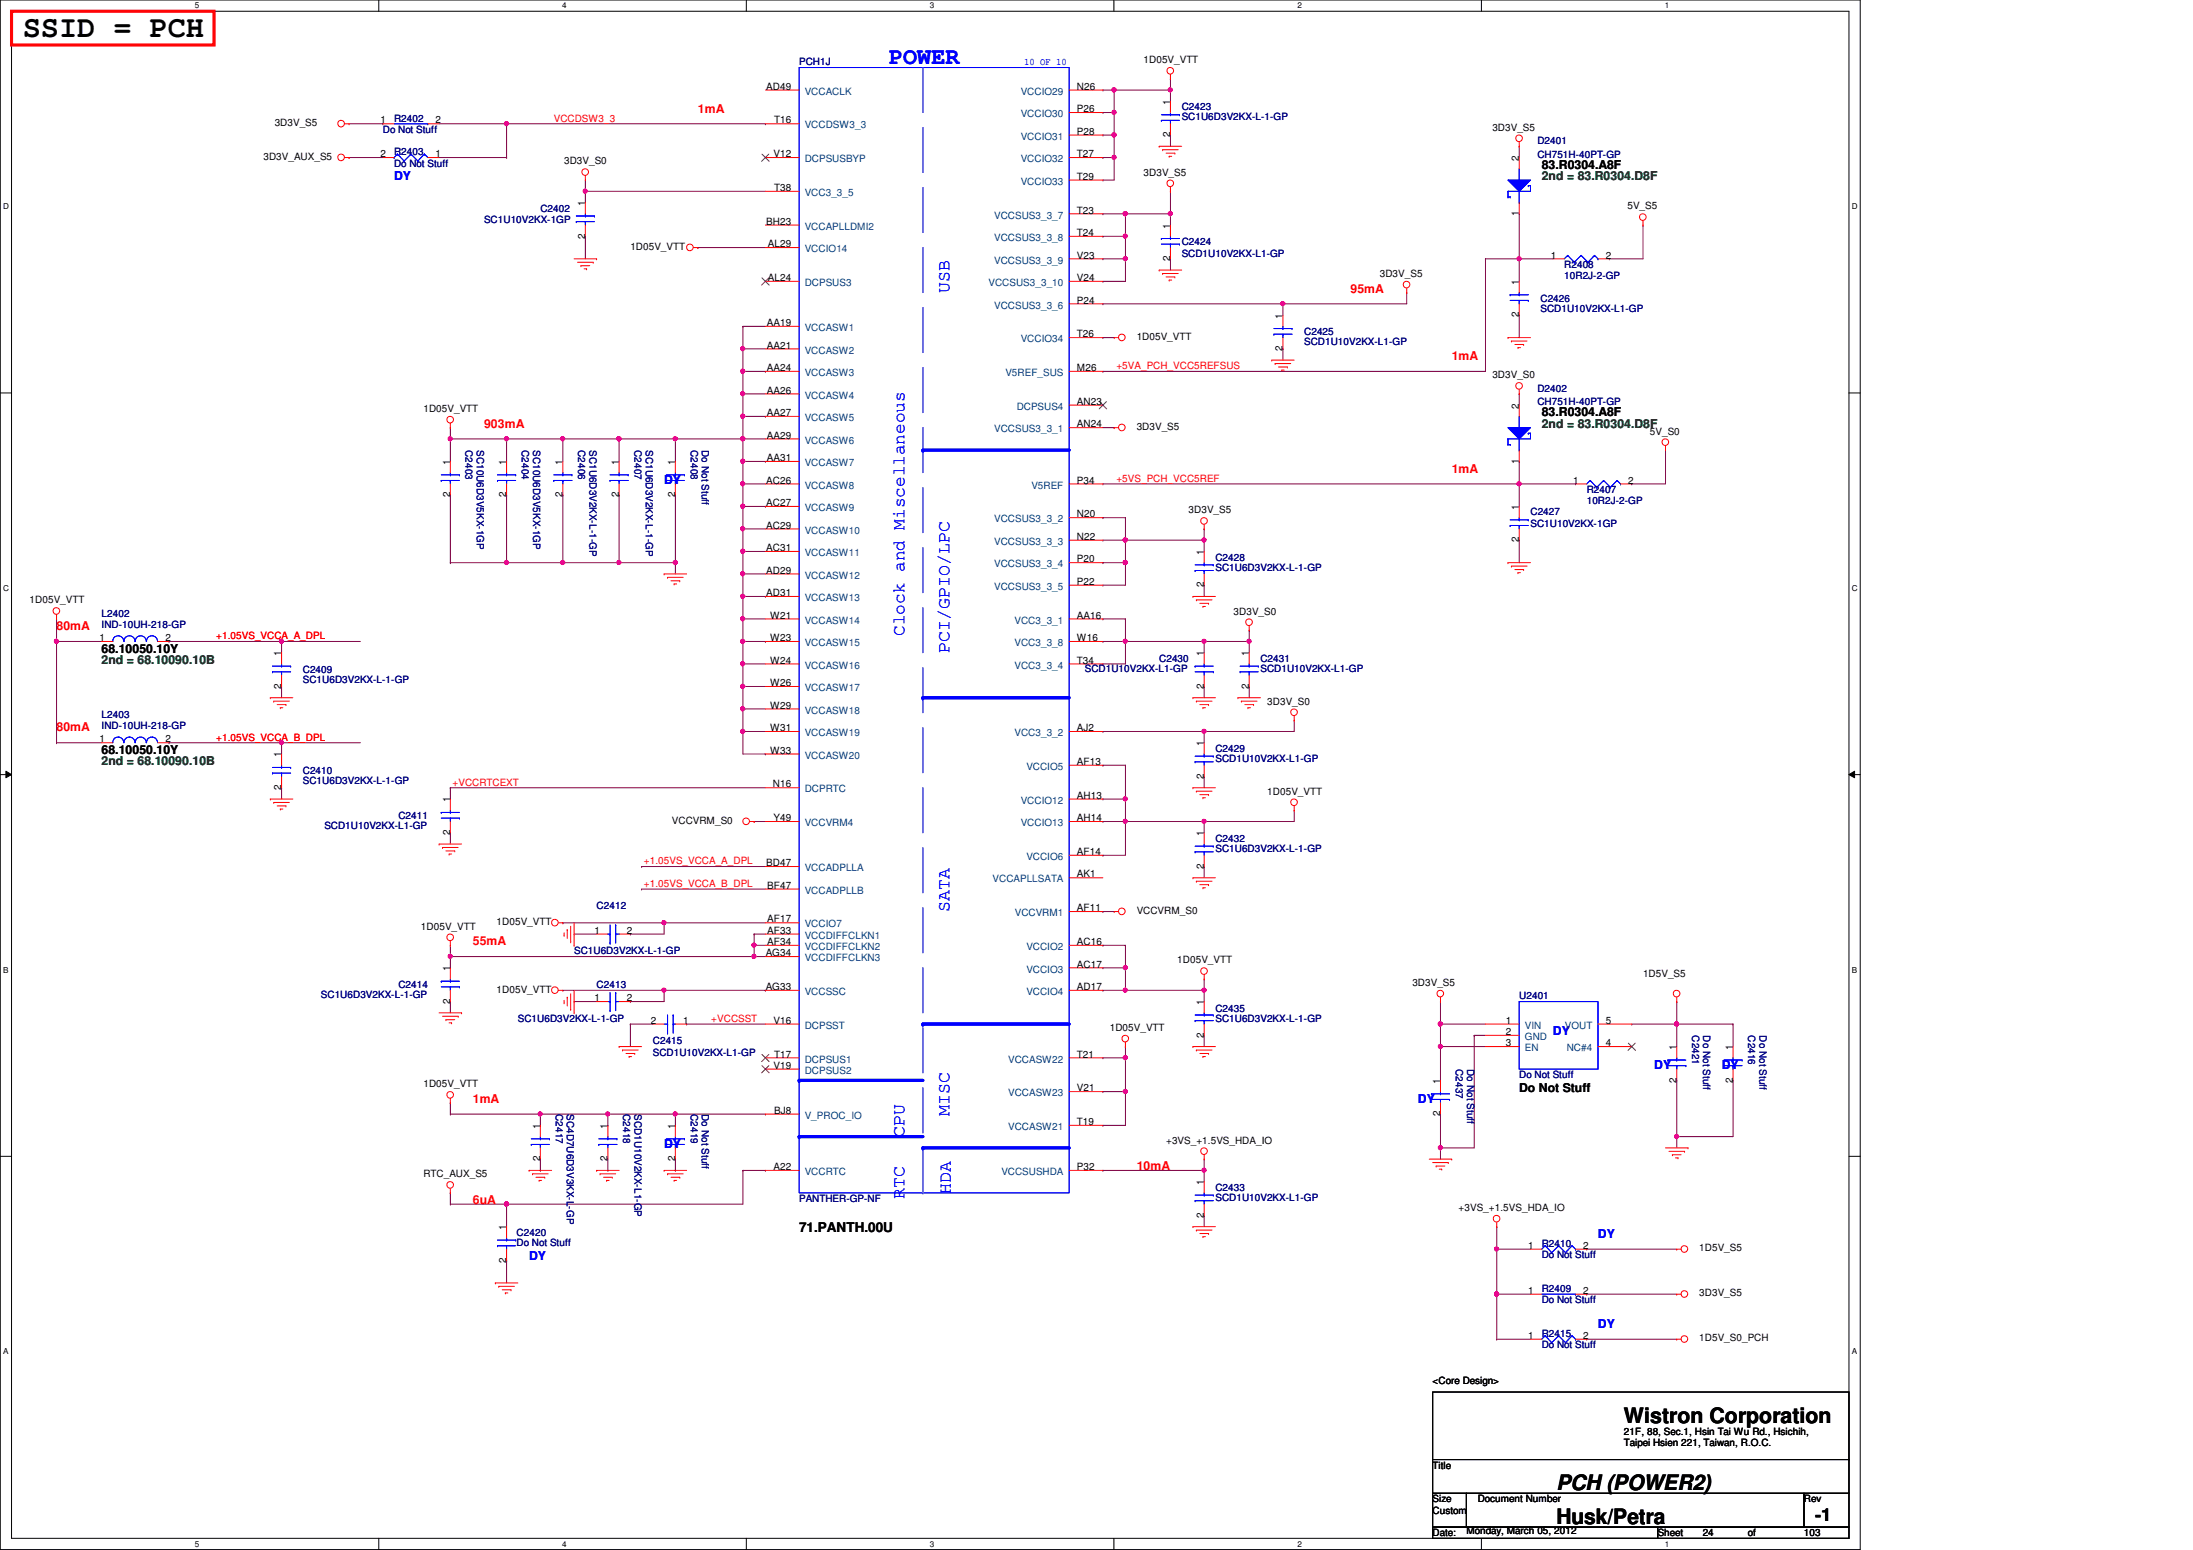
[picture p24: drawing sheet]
<svg xmlns="http://www.w3.org/2000/svg" width="297mm" height="210mm" viewBox="0 0 297 210" stroke-linecap="round" stroke-linejoin="round" font-family="sans-serif">
<defs><g id="words">
<text font-size="4.1" x="3.1" y="5">SSID = PCH</text>
<text font-size="3.2" fill="#00f" x="120.4" y="8.7">POWER</text>
<g font-size="2.9">
<text x="220" y="192.7">Wistron Corporation</text>
<text x="210.8" y="201.8">PCH (POWER2)</text>
<text x="210.8" y="206.4">Husk/Petra</text>
</g>
<g font-size="2.4" fill="#00f">
<text x="128.6" y="39.6" transform="rotate(-90 128.6 39.6)">USB</text>
<text x="122.5" y="86.1" transform="rotate(-90 122.5 86.1)">Clock and Miscellaneous</text>
<text x="128.6" y="88.4" transform="rotate(-90 128.6 88.4)">PCI/GPIO/LPC</text>
<text x="128.6" y="123.4" transform="rotate(-90 128.6 123.4)">SATA</text>
<text x="122.5" y="153.9" transform="rotate(-90 122.5 153.9)">CPU</text>
<text x="128.6" y="151.2" transform="rotate(-90 128.6 151.2)">MISC</text>
<text x="128.8" y="161.7" transform="rotate(-90 128.8 161.7)">HDA</text>
<text x="122.5" y="162.3" transform="rotate(-90 122.5 162.3)">RTC</text>
</g>
<text font-size="2.4" x="245.9" y="206">-1</text>
<text font-size="1.8" x="108.2" y="166.9">71.PANTH.00U</text>
<g font-size="1.7" fill="#f00">
<text x="94.5" y="15.2">1mA</text>
<text x="182.9" y="39.6">95mA</text>
<text x="196.6" y="48.8">1mA</text>
<text x="65.6" y="57.9">903mA</text>
<text x="196.6" y="64">1mA</text>
<text x="7.7" y="85.3">80mA</text>
<text x="7.7" y="99.1">80mA</text>
<text x="64" y="128">55mA</text>
<text x="64" y="149.4">1mA</text>
<text x="154" y="158.5">10mA</text>
<text x="64" y="163.1">6uA</text>
</g>
<g font-size="1.7">
<text x="208.8" y="22.9">83.R0304.A8F</text>
<text x="208.8" y="56.4">83.R0304.A8F</text>
<text x="13.8" y="88.4">68.10050.10Y</text>
<text x="13.8" y="102.1">68.10050.10Y</text>
<text x="205.8" y="147.8">Do Not Stuff</text>
</g>
<g font-size="1.7" fill="#00f">
<text x="53.4" y="24.4">DY</text>
<text x="90" y="65.5">DY</text>
<text x="210.4" y="140.2">DY</text>
<text x="192.1" y="149.4">DY</text>
<text x="224.1" y="144.8">DY</text>
<text x="233.2" y="144.8">DY</text>
<text x="90" y="155.4">DY</text>
<text x="216.4" y="167.6">DY</text>
<text x="71.7" y="170.7">DY</text>
<text x="216.4" y="179.8">DY</text>
</g>
<g font-size="1.7" fill="#008000">
<text x="208.8" y="24.4">2nd = 83.R0304.D8F</text>
<text x="208.8" y="57.9">2nd = 83.R0304.D8F</text>
<text x="13.8" y="89.9">2nd = 68.10090.10B</text>
<text x="13.8" y="103.6">2nd = 68.10090.10B</text>
</g>
<g font-size="1.4" fill="#000080">
<text x="108.2" y="8.8">PCH1J</text>
<text x="51.9" y="18">Do Not Stuff</text>
<text x="53.4" y="16.5">R2402</text>
<text x="160.1" y="14.9">C2423</text>
<text x="160.1" y="16.3">SC1U6D3V2KX-L-1-GP</text>
<text x="53.4" y="21">R2403</text>
<text x="53.4" y="22.6">Do Not Stuff</text>
<text x="208.2" y="19.5">D2401</text>
<text x="208.2" y="21.3">CH751H-40PT-GP</text>
<text x="73.2" y="28.7">C2402</text>
<text x="65.6" y="30.2">SC1U10V2KX-1GP</text>
<text x="160.1" y="33.2">C2424</text>
<text x="160.1" y="34.8">SCD1U10V2KX-L1-GP</text>
<text x="208.7" y="40.9">C2426</text>
<text x="211.9" y="36.3">R2408</text>
<text x="211.9" y="37.8">10R2J-2-GP</text>
<text x="176.7" y="45.4">C2425</text>
<text x="176.7" y="46.8">SCD1U10V2KX-L1-GP</text>
<text x="208.7" y="42.2">SCD1U10V2KX-L1-GP</text>
<text x="208.2" y="53">D2402</text>
<text x="208.2" y="54.9">CH751H-40PT-GP</text>
<text x="63.1" y="61" transform="rotate(90 63.1 61)">C2403</text>
<text x="64.6" y="61" transform="rotate(90 64.6 61)">SC10U6D3V5KX-1GP</text>
<text x="70.7" y="61" transform="rotate(90 70.7 61)">C2404</text>
<text x="72.2" y="61" transform="rotate(90 72.2 61)">SC10U6D3V5KX-1GP</text>
<text x="78.3" y="61" transform="rotate(90 78.3 61)">C2406</text>
<text x="79.8" y="61" transform="rotate(90 79.8 61)">SC1U6D3V2KX-L-1-GP</text>
<text x="85.9" y="61" transform="rotate(90 85.9 61)">C2407</text>
<text x="87.5" y="61" transform="rotate(90 87.5 61)">SC1U6D3V2KX-L-1-GP</text>
<text x="93.6" y="61" transform="rotate(90 93.6 61)">C2408</text>
<text x="95.1" y="61" transform="rotate(90 95.1 61)">Do Not Stuff</text>
<text x="207.3" y="69.8">C2427</text>
<text x="207.3" y="71.3">SC1U10V2KX-1GP</text>
<text x="214.9" y="66.8">R2407</text>
<text x="214.9" y="68.3">10R2J-2-GP</text>
<text x="164.6" y="75.9">C2428</text>
<text x="164.6" y="77.3">SC1U6D3V2KX-L-1-GP</text>
<text x="13.8" y="83.5">L2402</text>
<text x="13.8" y="85">IND-10UH-218-GP</text>
<text x="157" y="89.6">C2430</text>
<text x="170.7" y="89.6">C2431</text>
<text x="41" y="91.1">C2409</text>
<text x="41" y="92.5">SC1U6D3V2KX-L-1-GP</text>
<text x="146.9" y="91">SCD1U10V2KX-L1-GP</text>
<text x="170.7" y="91">SCD1U10V2KX-L1-GP</text>
<text x="13.8" y="97.2">L2403</text>
<text x="13.8" y="98.8">IND-10UH-218-GP</text>
<text x="164.6" y="101.8">C2429</text>
<text x="41" y="104.9">C2410</text>
<text x="41" y="106.2">SC1U6D3V2KX-L-1-GP</text>
<text x="164.6" y="103.2">SCD1U10V2KX-L1-GP</text>
<text x="43.9" y="112.3">SCD1U10V2KX-L1-GP</text>
<text x="54" y="111">C2411</text>
<text x="164.6" y="114">C2432</text>
<text x="164.6" y="115.4">SC1U6D3V2KX-L-1-GP</text>
<text x="80.8" y="123.1">C2412</text>
<text x="77.8" y="129.2">SC1U6D3V2KX-L-1-GP</text>
<text x="43.5" y="135.2">SC1U6D3V2KX-L-1-GP</text>
<text x="54" y="133.8">C2414</text>
<text x="80.8" y="133.8">C2413</text>
<text x="164.6" y="137">C2435</text>
<text x="205.8" y="135.3">U2401</text>
<text x="70.1" y="138.4">SC1U6D3V2KX-L-1-GP</text>
<text x="88.4" y="141.4">C2415</text>
<text x="88.4" y="143">SCD1U10V2KX-L1-GP</text>
<text x="164.6" y="138.4">SC1U6D3V2KX-L-1-GP</text>
<text x="229.2" y="140.2" transform="rotate(90 229.2 140.2)">C2421</text>
<text x="230.7" y="140.2" transform="rotate(90 230.7 140.2)">Do Not Stuff</text>
<text x="236.8" y="140.2" transform="rotate(90 236.8 140.2)">C2416</text>
<text x="238.3" y="140.2" transform="rotate(90 238.3 140.2)">Do Not Stuff</text>
<text x="197.2" y="144.8" transform="rotate(90 197.2 144.8)">C2437</text>
<text x="198.7" y="144.8" transform="rotate(90 198.7 144.8)">Do Not Stuff</text>
<text x="205.8" y="146">Do Not Stuff</text>
<text x="75.3" y="150.9" transform="rotate(90 75.3 150.9)">C2417</text>
<text x="76.8" y="150.9" transform="rotate(90 76.8 150.9)">SC4D7U6D3V3KX-L-GP</text>
<text x="84.4" y="150.9" transform="rotate(90 84.4 150.9)">C2418</text>
<text x="85.9" y="150.9" transform="rotate(90 85.9 150.9)">SCD1U10V2KX-L1-GP</text>
<text x="93.6" y="150.9" transform="rotate(90 93.6 150.9)">C2419</text>
<text x="95.1" y="150.9" transform="rotate(90 95.1 150.9)">Do Not Stuff</text>
<text x="164.6" y="161.2">C2433</text>
<text x="70" y="167.3">C2420</text>
<text x="108.2" y="162.8">PANTHER-GP-NF</text>
<text x="164.6" y="162.6">SCD1U10V2KX-L1-GP</text>
<text x="70" y="168.7">Do Not Stuff</text>
<text x="208.8" y="168.9">R2410</text>
<text x="208.8" y="170.4">Do Not Stuff</text>
<text x="208.8" y="175">R2409</text>
<text x="208.8" y="176.5">Do Not Stuff</text>
<text x="208.8" y="181.1">R2415</text>
<text x="208.8" y="182.6">Do Not Stuff</text>
</g>
<text font-size="1.4" fill="#00f" x="138.7" y="8.8">10 OF 10</text>
<g font-size="1.4">
<text x="154.9" y="8.6">1D05V_VTT</text>
<text x="37.2" y="17.1">3D3V_S5</text>
<text x="51.6" y="16.7">1</text>
<text x="59" y="16.7">2</text>
<text x="103.8" y="12.1">AD49</text>
<text x="104.9" y="16.7">T16</text>
<text x="145.9" y="12.1">N26</text>
<text x="145.9" y="15.2">P26</text>
<text x="158.5" y="14.2" transform="rotate(-90 158.5 14.2)">1</text>
<text x="202.1" y="17.7">3D3V_S5</text>
<text x="35.7" y="21.6">3D3V_AUX_S5</text>
<text x="51.6" y="21.3">2</text>
<text x="59" y="21.3">1</text>
<text x="76.4" y="22.3">3D3V_S0</text>
<text x="104.8" y="21.3">V12</text>
<text x="145.9" y="18.2">P28</text>
<text x="145.9" y="21.3">T27</text>
<text x="154.9" y="23.8">3D3V_S5</text>
<text x="158.5" y="18.6" transform="rotate(-90 158.5 18.6)">2</text>
<text x="205.7" y="21.8" transform="rotate(-90 205.7 21.8)">2</text>
<text x="79.2" y="27.9" transform="rotate(-90 79.2 27.9)">1</text>
<text x="104.9" y="25.9">T38</text>
<text x="145.9" y="28.9">T23</text>
<text x="145.9" y="24.3">T29</text>
<text x="205.7" y="29.3" transform="rotate(-90 205.7 29.3)">1</text>
<text x="220.4" y="28.4">5V_S5</text>
<text x="79.2" y="32.3" transform="rotate(-90 79.2 32.3)">2</text>
<text x="85.4" y="33.8">1D05V_VTT</text>
<text x="103.8" y="30.4">BH23</text>
<text x="104" y="33.5">AL29</text>
<text x="145.9" y="35">V23</text>
<text x="145.9" y="32">T24</text>
<text x="158.5" y="35.3" transform="rotate(-90 158.5 35.3)">2</text>
<text x="158.5" y="30.9" transform="rotate(-90 158.5 30.9)">1</text>
<text x="210.1" y="35">1</text>
<text x="217.5" y="35">2</text>
<text x="104" y="38.1">AL24</text>
<text x="145.9" y="41.1">P24</text>
<text x="145.9" y="38.1">V24</text>
<text x="186.9" y="37.5">3D3V_S5</text>
<text x="205.7" y="38.6" transform="rotate(-90 205.7 38.6)">1</text>
<text x="103.9" y="44.2">AA19</text>
<text x="103.9" y="47.2">AA21</text>
<text x="145.9" y="45.7">T26</text>
<text x="154" y="46">1D05V_VTT</text>
<text x="173.7" y="47.5" transform="rotate(-90 173.7 47.5)">2</text>
<text x="173.7" y="43.1" transform="rotate(-90 173.7 43.1)">1</text>
<text x="205.7" y="43" transform="rotate(-90 205.7 43)">2</text>
<text x="103.9" y="50.2">AA24</text>
<text x="103.9" y="53.3">AA26</text>
<text x="145.9" y="50.2">M26</text>
<text x="202.1" y="51.2">3D3V_S0</text>
<text x="57.4" y="55.8">1D05V_VTT</text>
<text x="103.9" y="56.3">AA27</text>
<text x="103.9" y="59.4">AA29</text>
<text x="145.9" y="54.8">AN23</text>
<text x="145.9" y="57.9">AN24</text>
<text x="154" y="58.2">3D3V_S5</text>
<text x="205.7" y="55.3" transform="rotate(-90 205.7 55.3)">2</text>
<text x="223.5" y="58.8">5V_S0</text>
<text x="61" y="62.9" transform="rotate(-90 61 62.9)">1</text>
<text x="68.6" y="62.9" transform="rotate(-90 68.6 62.9)">1</text>
<text x="76.2" y="62.9" transform="rotate(-90 76.2 62.9)">1</text>
<text x="83.8" y="62.9" transform="rotate(-90 83.8 62.9)">1</text>
<text x="91.4" y="62.9" transform="rotate(-90 91.4 62.9)">1</text>
<text x="103.8" y="65.5">AC26</text>
<text x="103.9" y="62.4">AA31</text>
<text x="145.9" y="65.5">P34</text>
<text x="205.7" y="62.8" transform="rotate(-90 205.7 62.8)">1</text>
<text x="213.1" y="65.5">1</text>
<text x="220.6" y="65.5">2</text>
<text x="61" y="67.4" transform="rotate(-90 61 67.4)">2</text>
<text x="68.6" y="67.4" transform="rotate(-90 68.6 67.4)">2</text>
<text x="76.2" y="67.4" transform="rotate(-90 76.2 67.4)">2</text>
<text x="83.8" y="67.4" transform="rotate(-90 83.8 67.4)">2</text>
<text x="91.4" y="67.4" transform="rotate(-90 91.4 67.4)">2</text>
<text x="103.8" y="68.5">AC27</text>
<text x="103.8" y="71.6">AC29</text>
<text x="145.9" y="70.1">N20</text>
<text x="161" y="69.5">3D3V_S5</text>
<text x="205.7" y="69" transform="rotate(-90 205.7 69)">1</text>
<text x="103.8" y="74.6">AC31</text>
<text x="103.8" y="77.7">AD29</text>
<text x="145.9" y="73.1">N22</text>
<text x="145.9" y="76.2">P20</text>
<text x="163.1" y="75.1" transform="rotate(-90 163.1 75.1)">1</text>
<text x="205.7" y="73.4" transform="rotate(-90 205.7 73.4)">2</text>
<text x="4" y="81.7">1D05V_VTT</text>
<text x="103.8" y="80.7">AD31</text>
<text x="104.3" y="83.8">W21</text>
<text x="145.9" y="83.8">AA16</text>
<text x="145.9" y="79.2">P22</text>
<text x="163.1" y="79.5" transform="rotate(-90 163.1 79.5)">2</text>
<text x="167.1" y="83.2">3D3V_S0</text>
<text x="13.5" y="86.8">1</text>
<text x="22.4" y="86.8">2</text>
<text x="38.1" y="88.9" transform="rotate(-90 38.1 88.9)">1</text>
<text x="104.3" y="86.8">W23</text>
<text x="104.3" y="89.9">W24</text>
<text x="145.9" y="89.9">T34</text>
<text x="145.9" y="86.8">W16</text>
<text x="163.1" y="88.9" transform="rotate(-90 163.1 88.9)">1</text>
<text x="169.2" y="88.9" transform="rotate(-90 169.2 88.9)">1</text>
<text x="38.1" y="93.3" transform="rotate(-90 38.1 93.3)">2</text>
<text x="104.3" y="92.9">W26</text>
<text x="104.3" y="96">W29</text>
<text x="163.1" y="93.3" transform="rotate(-90 163.1 93.3)">2</text>
<text x="169.2" y="93.3" transform="rotate(-90 169.2 93.3)">2</text>
<text x="171.7" y="95.4">3D3V_S0</text>
<text x="13.5" y="100.5">1</text>
<text x="22.4" y="100.5">2</text>
<text x="104.3" y="99">W31</text>
<text x="145.9" y="99">AJ2</text>
<text x="163.1" y="101" transform="rotate(-90 163.1 101)">1</text>
<text x="38.1" y="107" transform="rotate(-90 38.1 107)">2</text>
<text x="38.1" y="102.6" transform="rotate(-90 38.1 102.6)">1</text>
<text x="104.3" y="102.1">W33</text>
<text x="104.7" y="106.6">N16</text>
<text x="145.9" y="103.6">AF13</text>
<text x="163.1" y="105.5" transform="rotate(-90 163.1 105.5)">2</text>
<text x="171.7" y="107.6">1D05V_VTT</text>
<text x="61" y="113.1" transform="rotate(-90 61 113.1)">2</text>
<text x="61" y="108.7" transform="rotate(-90 61 108.7)">1</text>
<text x="91" y="111.5">VCCVRM_S0</text>
<text x="104.8" y="111.2">Y49</text>
<text x="145.9" y="108.2">AH13</text>
<text x="145.9" y="111.2">AH14</text>
<text x="163.1" y="113.2" transform="rotate(-90 163.1 113.2)">1</text>
<text x="103.8" y="117.3">BD47</text>
<text x="145.9" y="115.8">AF14</text>
<text x="145.9" y="118.8">AK1</text>
<text x="163.1" y="117.6" transform="rotate(-90 163.1 117.6)">2</text>
<text x="57" y="125.9">1D05V_VTT</text>
<text x="67.3" y="125.3">1D05V_VTT</text>
<text x="103.9" y="120.4">BF47</text>
<text x="103.9" y="124.9">AF17</text>
<text x="145.9" y="123.4">AF11</text>
<text x="154" y="123.7">VCCVRM_S0</text>
<text x="61" y="131.5" transform="rotate(-90 61 131.5)">1</text>
<text x="80.5" y="126.4">1</text>
<text x="84.9" y="126.4">2</text>
<text x="103.7" y="129.5">AG34</text>
<text x="103.9" y="126.4">AF33</text>
<text x="103.9" y="128">AF34</text>
<text x="145.9" y="128">AC16</text>
<text x="145.9" y="131">AC17</text>
<text x="159.5" y="130.5">1D05V_VTT</text>
<text x="61" y="135.9" transform="rotate(-90 61 135.9)">2</text>
<text x="67.3" y="134.4">1D05V_VTT</text>
<text x="80.5" y="135.6">1</text>
<text x="84.9" y="135.6">2</text>
<text x="103.7" y="134.1">AG33</text>
<text x="145.9" y="134.1">AD17</text>
<text x="163.1" y="136.1" transform="rotate(-90 163.1 136.1)">1</text>
<text x="191.3" y="133.5">3D3V_S5</text>
<text x="222.5" y="132.3">1D5V_S5</text>
<text x="88.1" y="138.6">2</text>
<text x="92.5" y="138.6">1</text>
<text x="104.8" y="138.6">V16</text>
<text x="104.9" y="143.2">T17</text>
<text x="145.9" y="143.2">T21</text>
<text x="150.3" y="139.6">1D05V_VTT</text>
<text x="163.1" y="140.5" transform="rotate(-90 163.1 140.5)">2</text>
<text x="204" y="138.6">1</text>
<text x="204" y="140.2">2</text>
<text x="204" y="141.7">3</text>
<text x="217.5" y="141.7">4</text>
<text x="217.5" y="138.6">5</text>
<text x="227.1" y="142.2" transform="rotate(-90 227.1 142.2)">1</text>
<text x="234.7" y="142.2" transform="rotate(-90 234.7 142.2)">1</text>
<text x="57.4" y="147.2">1D05V_VTT</text>
<text x="104.8" y="144.7">V19</text>
<text x="145.9" y="147.8">V21</text>
<text x="195.1" y="146.8" transform="rotate(-90 195.1 146.8)">1</text>
<text x="227.1" y="146.6" transform="rotate(-90 227.1 146.6)">2</text>
<text x="234.7" y="146.6" transform="rotate(-90 234.7 146.6)">2</text>
<text x="73.1" y="152.9" transform="rotate(-90 73.1 152.9)">1</text>
<text x="82.3" y="152.9" transform="rotate(-90 82.3 152.9)">1</text>
<text x="91.4" y="152.9" transform="rotate(-90 91.4 152.9)">1</text>
<text x="104.9" y="150.8">BJ8</text>
<text x="145.9" y="152.4">T19</text>
<text x="157.9" y="154.9">+3VS_+1.5VS_HDA_IO</text>
<text x="195.1" y="151.2" transform="rotate(-90 195.1 151.2)">2</text>
<text x="57.4" y="159.4">RTC_AUX_S5</text>
<text x="73.1" y="157.3" transform="rotate(-90 73.1 157.3)">2</text>
<text x="82.3" y="157.3" transform="rotate(-90 82.3 157.3)">2</text>
<text x="91.4" y="157.3" transform="rotate(-90 91.4 157.3)">2</text>
<text x="104.8" y="158.5">A22</text>
<text x="145.9" y="158.5">P32</text>
<text x="163.1" y="160.5" transform="rotate(-90 163.1 160.5)">1</text>
<text x="68.6" y="166.6" transform="rotate(-90 68.6 166.6)">1</text>
<text x="163.1" y="164.9" transform="rotate(-90 163.1 164.9)">2</text>
<text x="197.6" y="164">+3VS_+1.5VS_HDA_IO</text>
<text x="68.6" y="171" transform="rotate(-90 68.6 171)">2</text>
<text x="207" y="169.1">1</text>
<text x="214.5" y="169.1">2</text>
<text x="230.2" y="169.5">1D5V_S5</text>
<text x="207" y="175.2">1</text>
<text x="214.5" y="175.2">2</text>
<text x="230.2" y="175.6">3D3V_S5</text>
<text x="207" y="181.3">1</text>
<text x="214.5" y="181.3">2</text>
<text x="230.2" y="181.7">1D5V_S0_PCH</text>
<text x="194.1" y="187.5">&lt;Core Design&gt;</text>
<text x="220" y="194.3">21F, 88, Sec.1, Hsin Tai Wu Rd., Hsichih,</text>
<text x="220" y="195.9">Taipei Hsien 221, Taiwan, R.O.C.</text>
<text x="194.1" y="198.9">Title</text>
<text x="194.1" y="203.5">Size</text>
<text x="200.1" y="203.5">Document Number</text>
<text x="244.3" y="203.5">Rev</text>
<text x="194.1" y="205">Custom</text>
<text x="194.1" y="208">Date:</text>
<text x="198.6" y="207.7">Monday, March 05, 2012</text>
<text x="224.5" y="208">Sheet</text>
<text x="230.6" y="208">24</text>
<text x="236.7" y="208">of</text>
<text x="244.3" y="208">103</text>
</g>
<g font-size="1.4" fill="#f00">
<text x="75" y="16.5">VCCDSW3_3</text>
<text x="151.2" y="50">+5VA_PCH_VCC5REFSUS</text>
<text x="151.2" y="65.2">+5VS_PCH_VCC5REF</text>
<text x="29.3" y="86.6">+1.05VS_VCCA_A_DPL</text>
<text x="29.3" y="100.3">+1.05VS_VCCA_B_DPL</text>
<text x="61.3" y="106.4">+VCCRTCEXT</text>
<text x="87.2" y="117.1">+1.05VS_VCCA_A_DPL</text>
<text x="87.2" y="120.1">+1.05VS_VCCA_B_DPL</text>
<text x="96.3" y="138.4">+VCCSST</text>
</g>
<g font-size="1.4" fill="#004080">
<text x="109" y="12.8">VCCACLK</text>
<text x="109" y="17.4">VCCDSW3_3</text>
<text x="138.3" y="12.8">VCCIO29</text>
<text x="138.3" y="15.9">VCCIO30</text>
<text x="109" y="22">DCPSUSBYP</text>
<text x="138.3" y="18.9">VCCIO31</text>
<text x="138.3" y="22">VCCIO32</text>
<text x="109" y="26.5">VCC3_3_5</text>
<text x="134.7" y="29.6">VCCSUS3_3_7</text>
<text x="138.3" y="25">VCCIO33</text>
<text x="109" y="34.2">VCCIO14</text>
<text x="109" y="31.1">VCCAPLLDMI2</text>
<text x="134.7" y="35.7">VCCSUS3_3_9</text>
<text x="134.7" y="32.6">VCCSUS3_3_8</text>
<text x="109" y="38.7">DCPSUS3</text>
<text x="133.9" y="38.7">VCCSUS3_3_10</text>
<text x="134.7" y="41.8">VCCSUS3_3_6</text>
<text x="109" y="44.8">VCCASW1</text>
<text x="109" y="47.9">VCCASW2</text>
<text x="138.3" y="46.4">VCCIO34</text>
<text x="109" y="50.9">VCCASW3</text>
<text x="109" y="54">VCCASW4</text>
<text x="136.2" y="50.9">V5REF_SUS</text>
<text x="109" y="57">VCCASW5</text>
<text x="134.7" y="58.5">VCCSUS3_3_1</text>
<text x="137.7" y="55.5">DCPSUS4</text>
<text x="109" y="60.1">VCCASW6</text>
<text x="109" y="63.1">VCCASW7</text>
<text x="109" y="66.2">VCCASW8</text>
<text x="109" y="69.2">VCCASW9</text>
<text x="134.7" y="70.7">VCCSUS3_3_2</text>
<text x="139.7" y="66.2">V5REF</text>
<text x="109" y="72.3">VCCASW10</text>
<text x="109" y="75.3">VCCASW11</text>
<text x="134.7" y="73.8">VCCSUS3_3_3</text>
<text x="134.7" y="76.8">VCCSUS3_3_4</text>
<text x="109" y="78.4">VCCASW12</text>
<text x="109" y="81.4">VCCASW13</text>
<text x="134.7" y="79.9">VCCSUS3_3_5</text>
<text x="109" y="84.5">VCCASW14</text>
<text x="109" y="87.5">VCCASW15</text>
<text x="137.4" y="84.5">VCC3_3_1</text>
<text x="137.4" y="87.5">VCC3_3_8</text>
<text x="109" y="90.6">VCCASW16</text>
<text x="109" y="93.6">VCCASW17</text>
<text x="137.4" y="90.6">VCC3_3_4</text>
<text x="109" y="96.6">VCCASW18</text>
<text x="109" y="99.7">VCCASW19</text>
<text x="137.4" y="99.7">VCC3_3_2</text>
<text x="109" y="107.3">DCPRTC</text>
<text x="109" y="102.7">VCCASW20</text>
<text x="139" y="104.3">VCCIO5</text>
<text x="109" y="111.9">VCCVRM4</text>
<text x="138.3" y="108.8">VCCIO12</text>
<text x="138.3" y="111.9">VCCIO13</text>
<text x="109" y="118">VCCADPLLA</text>
<text x="134.4" y="119.5">VCCAPLLSATA</text>
<text x="139" y="116.5">VCCIO6</text>
<text x="109" y="121">VCCADPLLB</text>
<text x="109" y="125.6">VCCIO7</text>
<text x="137.5" y="124.1">VCCVRM1</text>
<text x="109" y="127.1">VCCDIFFCLKN1</text>
<text x="109" y="128.7">VCCDIFFCLKN2</text>
<text x="109" y="130.2">VCCDIFFCLKN3</text>
<text x="139" y="128.7">VCCIO2</text>
<text x="139" y="131.7">VCCIO3</text>
<text x="109" y="134.7">VCCSSC</text>
<text x="139" y="134.7">VCCIO4</text>
<text x="109" y="143.9">DCPSUS1</text>
<text x="109" y="139.3">DCPSST</text>
<text x="136.6" y="143.9">VCCASW22</text>
<text x="206.5" y="139.3">VIN</text>
<text x="206.5" y="140.8">GND</text>
<text x="206.5" y="142.4">EN</text>
<text x="212" y="139.3">VOUT</text>
<text x="212.2" y="142.4">NC#4</text>
<text x="109" y="145.4">DCPSUS2</text>
<text x="136.6" y="148.5">VCCASW23</text>
<text x="109" y="151.5">V_PROC_IO</text>
<text x="136.6" y="153">VCCASW21</text>
<text x="109" y="159.1">VCCRTC</text>
<text x="135.6" y="159.1">VCCSUSHDA</text>
</g>
<g font-size="1.1">
<text x="26.4" y="1.1">5</text>
<text x="76.2" y="1.1">4</text>
<text x="125.9" y="1.1">3</text>
<text x="175.7" y="1.1">2</text>
<text x="225.5" y="1.1">1</text>
<text x=".4" y="28.3">D</text>
<text x="250.8" y="28.3">D</text>
<text x=".4" y="80">C</text>
<text x="250.8" y="80">C</text>
<text x=".4" y="131.7">B</text>
<text x="250.8" y="131.7">B</text>
<text x=".4" y="183.4">A</text>
<text x="250.8" y="183.4">A</text>
<text x="26.4" y="209.5">5</text>
<text x="76.2" y="209.5">4</text>
<text x="125.9" y="209.5">3</text>
<text x="175.7" y="209.5">2</text>
<text x="225.5" y="209.5">1</text>
</g>
</g></defs>
<path d="M0 0h252v209.8h-252zM1.6 1.5h248.8v206.8h-248.8z" fill="none" stroke="#000" stroke-width=".14"/>
<g fill="#fff">
<path d="M26.4 .2h.6v1.2h-.6z"/>
<path d="M26.4 208.5h.6v1.2h-.6z"/>
</g>
<path d="M51.3 0v1.5M51.3 208.3v1.5" fill="none" stroke="#000" stroke-width=".14"/>
<g fill="#fff">
<path d="M76.2 .2h.5v1.2h-.5z"/>
<path d="M76.2 208.5h.5v1.2h-.5z"/>
</g>
<path d="M101.1 0v1.5M101.1 208.3v1.5" fill="none" stroke="#000" stroke-width=".14"/>
<g fill="#fff">
<path d="M125.9 .2h.6v1.2h-.6z"/>
<path d="M125.9 208.5h.6v1.2h-.6z"/>
</g>
<path d="M150.9 0v1.5M150.9 208.3v1.5" fill="none" stroke="#000" stroke-width=".14"/>
<g fill="#fff">
<path d="M175.7 .2h.6v1.2h-.6z"/>
<path d="M175.7 208.5h.6v1.2h-.6z"/>
</g>
<path d="M200.7 0v1.5M200.7 208.3v1.5" fill="none" stroke="#000" stroke-width=".14"/>
<g fill="#fff">
<path d="M225.5 .2h.6v1.2h-.6z"/>
<path d="M225.5 208.5h.6v1.2h-.6z"/>
<path d="M.4 27.3h.8v1.2h-.8z"/>
<path d="M250.8 27.3h.8v1.2h-.8z"/>
<path d="M.4 79h.8v1.2h-.8z"/>
<path d="M250.8 79h.8v1.2h-.8z"/>
</g>
<path d="M0 53.2h1.6M250.4 53.2h1.6" fill="none" stroke="#000" stroke-width=".14"/>
<g fill="#fff">
<path d="M.4 130.7h.7v1.2h-.7z"/>
<path d="M250.8 130.7h.7v1.2h-.7z"/>
</g>
<path d="M0 104.9h1.6M.8 104.4l.8 .5-.8 .4zM250.4 104.9l.8-.5v.9zM250.4 104.9h1.6" fill="none" stroke="#000" stroke-width=".14"/>
<path d="M.8 104.4l.8 .5-.8 .4zM250.4 104.9l.8-.5v.9z" fill="#000"/>
<g fill="#fff">
<path d="M.4 182.4h.7v1.2h-.7z"/>
<path d="M250.8 182.4h.7v1.2h-.7z"/>
</g>
<path d="M0 156.6h1.6M250.4 156.6h1.6" fill="none" stroke="#000" stroke-width=".14"/>
<g fill="none" stroke="#800040" stroke-width=".14">
<path d="M68.6 67.1h.1M68.6 67.1v9.1M100.6 65.5h.1M100.6 68.6h.1M100.6 65.5h3.1M100.6 65.5v3.1M163.1 73.2h.1M163.1 73.2v1.5M205.8 65.5h7.6M213.4 65.5h.1M202.7 175.3h.1M202.7 175.3v6.1"/>
<path d="M202.7 181.4h.1M202.7 181.4h4.6M214.9 181.4h.1M214.9 181.4h12.2"/>
</g>
<circle cx="100.6" cy="68.6" r=".29" fill="#f0f"/>
<circle cx="100.6" cy="68.6" r=".29" fill="none" stroke="#f0f" stroke-width=".14"/>
<path d="M149.4 35.1h.1M149.4 35.1h3M152.4 35.1h.1M152.4 35.1v3M158.5 35.1h.1M158.5 35.1v1.5M100.6 74.7h.1M100.6 71.6h.1M100.6 74.7h3.1M100.6 71.6v3.1M163.1 99.1h.1M163.1 99.1v1.5" fill="none" stroke="#800040" stroke-width=".14"/>
<circle cx="152.4" cy="35" r=".29" fill="#f0f"/>
<circle cx="152.4" cy="35" r=".29" fill="none" stroke="#f0f" stroke-width=".14"/>
<path d="M149.4 18.3h.1M149.4 18.3h1.5M150.9 21.3h.1M150.9 21.3v3.1" fill="none" stroke="#800040" stroke-width=".14"/>
<circle cx="150.9" cy="21.3" r=".29" fill="#f0f"/>
<circle cx="150.9" cy="21.3" r=".29" fill="none" stroke="#f0f" stroke-width=".14"/>
<path d="M91.5 59.4h.1M91.5 59.4h9.1M169.2 93h.1M169.2 93v1.5" fill="none" stroke="#800040" stroke-width=".14"/>
<circle cx="100.6" cy="59.4" r=".29" fill="#f0f"/>
<circle cx="100.6" cy="59.4" r=".29" fill="none" stroke="#f0f" stroke-width=".14"/>
<circle cx="91.4" cy="59.4" r=".29" fill="#f0f"/>
<circle cx="91.4" cy="59.4" r=".29" fill="none" stroke="#f0f" stroke-width=".14"/>
<path d="M79.3 32h.1M79.3 32v3.1M152.4 29h.1M152.4 29h6.1M83.9 76.2h.1M83.9 76.2h7.6M221 65.5h.1M221 65.5h4.6" fill="none" stroke="#800040" stroke-width=".14"/>
<circle cx="152.4" cy="28.9" r=".29" fill="#f0f"/>
<circle cx="152.4" cy="28.9" r=".29" fill="none" stroke="#f0f" stroke-width=".14"/>
<path d="M163.1 111.3h.1M163.1 111.3v1.5M163.1 111.3h12.2" fill="none" stroke="#800040" stroke-width=".14"/>
<circle cx="163.1" cy="111.2" r=".29" fill="#f0f"/>
<circle cx="163.1" cy="111.2" r=".29" fill="none" stroke="#f0f" stroke-width=".14"/>
<path d="M61 67.1h.1M61 67.1v9.1M149.4 89.9h.1M149.4 89.9h3M149.4 147.8h.1M149.4 147.8h3" fill="none" stroke="#800040" stroke-width=".14"/>
<circle cx="152.4" cy="147.8" r=".29" fill="#f0f"/>
<circle cx="152.4" cy="147.8" r=".29" fill="none" stroke="#f0f" stroke-width=".14"/>
<path d="M100.6 47.2h.1M100.6 44.2v3M163.1 164.6h.1M163.1 164.6v1.5" fill="none" stroke="#800040" stroke-width=".14"/>
<circle cx="100.6" cy="47.2" r=".29" fill="#f0f"/>
<circle cx="100.6" cy="47.2" r=".29" fill="none" stroke="#f0f" stroke-width=".14"/>
<path d="M158.5 10.7h.1M158.5 10.7v1.5M158.5 29h.1M158.5 29v1.5M100.6 102.1h3.1M103.7 102.1h.1" fill="none" stroke="#800040" stroke-width=".14"/>
<circle cx="158.5" cy="28.9" r=".29" fill="#f0f"/>
<circle cx="158.5" cy="28.9" r=".29" fill="none" stroke="#f0f" stroke-width=".14"/>
<path d="M149.4 15.2h.1M149.4 15.2h1.5M91.5 150.9h12.2M103.7 150.9h.1" fill="none" stroke="#800040" stroke-width=".14"/>
<circle cx="91.4" cy="150.8" r=".29" fill="#f0f"/>
<circle cx="91.4" cy="150.8" r=".29" fill="none" stroke="#f0f" stroke-width=".14"/>
<path d="M149.4 115.8h.1M152.4 111.3h.1M152.4 111.3v4.5h-3" fill="none" stroke="#800040" stroke-width=".14"/>
<circle cx="152.4" cy="111.2" r=".29" fill="#f0f"/>
<circle cx="152.4" cy="111.2" r=".29" fill="none" stroke="#f0f" stroke-width=".14"/>
<path d="M100.6 59.4h.1M103.7 56.4h.1M103.7 56.4h-3.1v3M149.4 111.3h.1M149.4 111.3h3" fill="none" stroke="#800040" stroke-width=".14"/>
<circle cx="100.6" cy="59.4" r=".29" fill="#f0f"/>
<circle cx="100.6" cy="59.4" r=".29" fill="none" stroke="#f0f" stroke-width=".14"/>
<path d="M173.8 47.2h.1M173.8 47.2v1.6M100.6 71.6h.1M103.7 68.6h.1M103.7 68.6h-3.1v3M85.4 138.7h.1M85.4 138.7h3M85.4 138.7v3" fill="none" stroke="#800040" stroke-width=".14"/>
<circle cx="100.6" cy="71.6" r=".29" fill="#f0f"/>
<circle cx="100.6" cy="71.6" r=".29" fill="none" stroke="#f0f" stroke-width=".14"/>
<g fill="none" stroke="#800040" stroke-width=".14">
<path d="M100.6 77.7h.1M100.6 74.7h.1M100.6 77.7h3.1M100.6 74.7v3M205.8 73.2h.1M205.8 73.2v3M225.6 61h.1M225.6 61v4.5M7.7 83.8h.1M7.7 83.8v3.1M175.3 97.5h.1M175.3 97.5v1.6"/>
<path d="M82.3 158.5h.1M82.3 157v1.5"/>
</g>
<circle cx="100.6" cy="74.6" r=".29" fill="#f0f"/>
<circle cx="100.6" cy="74.6" r=".29" fill="none" stroke="#f0f" stroke-width=".14"/>
<path d="M68.6 59.4h.1M68.6 59.4h7.6M76.2 59.4h.1M76.2 59.4v3.1M205.8 65.5h.1M205.8 65.5v3.1" fill="none" stroke="#800040" stroke-width=".14"/>
<circle cx="76.2" cy="59.4" r=".29" fill="#f0f"/>
<circle cx="76.2" cy="59.4" r=".29" fill="none" stroke="#f0f" stroke-width=".14"/>
<circle cx="68.6" cy="59.4" r=".29" fill="#f0f"/>
<circle cx="68.6" cy="59.4" r=".29" fill="none" stroke="#f0f" stroke-width=".14"/>
<path d="M86.9 117.3h.1M86.9 117.3h16.8M73.2 152.4h.1M73.2 150.9h.1M73.2 150.9v1.5M73.2 150.9h9.1v1.5M82.3 152.4h.1" fill="none" stroke="#800040" stroke-width=".14"/>
<circle cx="73.2" cy="150.8" r=".29" fill="#f0f"/>
<circle cx="73.2" cy="150.8" r=".29" fill="none" stroke="#f0f" stroke-width=".14"/>
<path d="M76.2 67.1h.1M76.2 67.1v9.1M91.5 158.5h.1M91.5 157v1.5" fill="none" stroke="#800040" stroke-width=".14"/>
<circle cx="76.2" cy="76.2" r=".29" fill="#f0f"/>
<circle cx="76.2" cy="76.2" r=".29" fill="none" stroke="#f0f" stroke-width=".14"/>
<path d="M91.5 76.2h.1M91.5 76.2v1.5" fill="none" stroke="#800040" stroke-width=".14"/>
<circle cx="91.4" cy="76.2" r=".29" fill="#f0f"/>
<circle cx="91.4" cy="76.2" r=".29" fill="none" stroke="#f0f" stroke-width=".14"/>
<path d="M38.1 86.9h.1M38.1 86.9v1.5M38.1 86.9h10.7" fill="none" stroke="#800040" stroke-width=".14"/>
<circle cx="38.1" cy="86.8" r=".29" fill="#f0f"/>
<circle cx="38.1" cy="86.8" r=".29" fill="none" stroke="#f0f" stroke-width=".14"/>
<path d="M7.7 86.9h.1M7.7 86.9v13.7" fill="none" stroke="#800040" stroke-width=".14"/>
<circle cx="7.6" cy="86.8" r=".29" fill="#f0f"/>
<circle cx="7.6" cy="86.8" r=".29" fill="none" stroke="#f0f" stroke-width=".14"/>
<path d="M91.5 67.1h.1M91.5 67.1v9.1M7.7 86.9h.1M7.7 86.9h6.1M61 106.7h.1M61 106.7h42.7M82.3 150.9h.1M82.3 150.9h9.2v1.5M91.5 152.4h.1" fill="none" stroke="#800040" stroke-width=".14"/>
<circle cx="82.3" cy="150.8" r=".29" fill="#f0f"/>
<circle cx="82.3" cy="150.8" r=".29" fill="none" stroke="#f0f" stroke-width=".14"/>
<path d="M76.2 59.4h.1M76.2 59.4h7.7M91.5 59.4h.1M91.5 59.4v3.1" fill="none" stroke="#800040" stroke-width=".14"/>
<circle cx="83.8" cy="59.4" r=".29" fill="#f0f"/>
<circle cx="83.8" cy="59.4" r=".29" fill="none" stroke="#f0f" stroke-width=".14"/>
<g fill="none" stroke="#800040" stroke-width=".14">
<path d="M61 57.9h.1M61 57.9v1.5M83.9 59.4h.1M83.9 59.4v3.1M38.1 93h.1M38.1 93v1.5M7.7 100.6h.1M7.7 100.6h6.1M38.1 100.6h.1M38.1 106.7h.1M38.1 100.6v1.5M38.1 106.7v1.5"/>
<path d="M38.1 100.6h10.7M61 112.8h.1M61 112.8v1.5M61 149.4h.1M61 150.9h.1M61 149.4v1.5M61 150.9h12.2M73.2 158.5h.1M73.2 157v1.5"/>
</g>
<circle cx="38.1" cy="100.6" r=".29" fill="#f0f"/>
<circle cx="38.1" cy="100.6" r=".29" fill="none" stroke="#f0f" stroke-width=".14"/>
<path d="M149.4 128h.1M149.4 128h3M152.4 131.1h.1M152.4 131.1v3" fill="none" stroke="#800040" stroke-width=".14"/>
<circle cx="152.4" cy="131" r=".29" fill="#f0f"/>
<circle cx="152.4" cy="131" r=".29" fill="none" stroke="#f0f" stroke-width=".14"/>
<g fill="none" stroke="#800040" stroke-width=".14">
<path d="M149.4 73.2h.1M152.4 70.1h.1M152.4 70.1v3.1h-3M22.9 86.9h.1M22.9 86.9h15.2M61 106.7h.1M61 106.7v1.5M102.1 111.3h.1M102.1 111.3h1.6M93 138.7h.1M93 138.7h10.7M149.4 134.1h.1"/>
<path d="M149.4 134.1h3M100.6 158.5h.1M100.6 158.5v4.6"/>
</g>
<circle cx="152.4" cy="73.1" r=".29" fill="#f0f"/>
<circle cx="152.4" cy="73.1" r=".29" fill="none" stroke="#f0f" stroke-width=".14"/>
<path d="M158.5 18.3h.1M158.5 18.3v1.5M149.4 38.1h.1M149.4 38.1h3M201.2 35.1h.1M201.2 35.1h4.6M163.1 105.2h.1M163.1 105.2v1.5" fill="none" stroke="#800040" stroke-width=".14"/>
<circle cx="205.7" cy="35" r=".29" fill="#f0f"/>
<circle cx="205.7" cy="35" r=".29" fill="none" stroke="#f0f" stroke-width=".14"/>
<path d="M163.1 86.9h.1M163.1 86.9h6.1M169.2 86.9h.1M169.2 86.9v1.5" fill="none" stroke="#800040" stroke-width=".14"/>
<circle cx="169.2" cy="86.8" r=".29" fill="#f0f"/>
<circle cx="169.2" cy="86.8" r=".29" fill="none" stroke="#f0f" stroke-width=".14"/>
<circle cx="163.1" cy="86.8" r=".29" fill="#f0f"/>
<circle cx="163.1" cy="86.8" r=".29" fill="none" stroke="#f0f" stroke-width=".14"/>
<path d="M68.6 59.4h.1M68.6 59.4v3.1M152.4 111.3h.1M152.4 111.3h10.7M90 125h.1M90 125h13.7" fill="none" stroke="#800040" stroke-width=".14"/>
<circle cx="89.9" cy="124.9" r=".29" fill="#f0f"/>
<circle cx="89.9" cy="124.9" r=".29" fill="none" stroke="#f0f" stroke-width=".14"/>
<path d="M100.6 47.2h.1M100.6 50.3h.1M100.6 47.2h3.1M100.6 47.2v3.1M149.4 86.9h.1M149.4 86.9h3M152.4 86.9h.1M152.4 86.9v3M100.6 158.5h3.1M103.7 158.5h.1M152.4 147.8h.1M152.4 147.8v4.6" fill="none" stroke="#800040" stroke-width=".14"/>
<circle cx="100.6" cy="50.3" r=".29" fill="#f0f"/>
<circle cx="100.6" cy="50.3" r=".29" fill="none" stroke="#f0f" stroke-width=".14"/>
<path d="M149.4 45.7h.1M149.4 45.7h1.5M163.1 134.1h.1M163.1 134.1v1.5" fill="none" stroke="#800040" stroke-width=".14"/>
<circle cx="163.1" cy="134.1" r=".29" fill="#f0f"/>
<circle cx="163.1" cy="134.1" r=".29" fill="none" stroke="#f0f" stroke-width=".14"/>
<path d="M152.4 134.1h.1M152.4 134.1h10.7" fill="none" stroke="#800040" stroke-width=".14"/>
<circle cx="152.4" cy="134.1" r=".29" fill="#f0f"/>
<circle cx="152.4" cy="134.1" r=".29" fill="none" stroke="#f0f" stroke-width=".14"/>
<path d="M94.5 33.5h.1M94.5 33.5h9.2M152.4 73.2h.1M152.4 73.2h10.7M163.1 140.2h.1M163.1 140.2v1.5" fill="none" stroke="#800040" stroke-width=".14"/>
<circle cx="163.1" cy="73.1" r=".29" fill="#f0f"/>
<circle cx="163.1" cy="73.1" r=".29" fill="none" stroke="#f0f" stroke-width=".14"/>
<path d="M149.4 108.2h.1M149.4 108.2h3M152.4 108.2h.1M152.4 108.2v3.1" fill="none" stroke="#800040" stroke-width=".14"/>
<circle cx="152.4" cy="108.2" r=".29" fill="#f0f"/>
<circle cx="152.4" cy="108.2" r=".29" fill="none" stroke="#f0f" stroke-width=".14"/>
<path d="M100.6 59.4h.1M100.6 59.4h3.1M100.6 59.4v3.1M100.6 62.5h.1" fill="none" stroke="#800040" stroke-width=".14"/>
<circle cx="100.6" cy="62.5" r=".29" fill="#f0f"/>
<circle cx="100.6" cy="62.5" r=".29" fill="none" stroke="#f0f" stroke-width=".14"/>
<path d="M149.4 76.2h.1M149.4 76.2h3M86.9 120.4h.1M86.9 120.4h16.8M149.4 143.3h.1M149.4 143.3h3" fill="none" stroke="#800040" stroke-width=".14"/>
<circle cx="152.4" cy="76.2" r=".29" fill="#f0f"/>
<circle cx="152.4" cy="76.2" r=".29" fill="none" stroke="#f0f" stroke-width=".14"/>
<path d="M205.8 35.1h.1M205.8 35.1v3M149.4 50.3h.1M149.4 50.3h51.8M100.6 71.6h.1M100.6 71.6h3.1M100.6 99.1h.1M100.6 99.1v3M152.4 141.7h.1M152.4 141.7v1.6" fill="none" stroke="#800040" stroke-width=".14"/>
<circle cx="100.6" cy="99" r=".29" fill="#f0f"/>
<circle cx="100.6" cy="99" r=".29" fill="none" stroke="#f0f" stroke-width=".14"/>
<path d="M152.4 86.9h.1M152.4 86.9h10.7M163.1 93h.1M163.1 93v1.5" fill="none" stroke="#800040" stroke-width=".14"/>
<circle cx="152.4" cy="86.8" r=".29" fill="#f0f"/>
<circle cx="152.4" cy="86.8" r=".29" fill="none" stroke="#f0f" stroke-width=".14"/>
<path d="M150.9 12.2h.1M150.9 12.2h7.6M163.1 86.9h.1M163.1 86.9v1.5M149.4 123.4h.1M149.4 123.4h1.5" fill="none" stroke="#800040" stroke-width=".14"/>
<circle cx="158.5" cy="12.2" r=".29" fill="#f0f"/>
<circle cx="158.5" cy="12.2" r=".29" fill="none" stroke="#f0f" stroke-width=".14"/>
<circle cx="150.9" cy="12.2" r=".29" fill="#f0f"/>
<circle cx="150.9" cy="12.2" r=".29" fill="none" stroke="#f0f" stroke-width=".14"/>
<g fill="none" stroke="#800040" stroke-width=".14">
<path d="M100.6 83.8h.1M100.6 93h.1M100.6 96h.1M100.6 89.9h.1M100.6 80.8h.1M100.6 83.8h3.1M100.6 93h3.1M100.6 86.9h3.1M100.6 96h3.1M100.6 89.9h3.1M100.6 80.8h3.1M100.6 80.8v3"/>
<path d="M103.7 86.9h.1M103.7 80.8h.1"/>
</g>
<circle cx="100.6" cy="80.7" r=".29" fill="#f0f"/>
<circle cx="100.6" cy="80.7" r=".29" fill="none" stroke="#f0f" stroke-width=".14"/>
<path d="M100.6 93h.1M100.6 93v3" fill="none" stroke="#800040" stroke-width=".14"/>
<circle cx="100.6" cy="92.9" r=".29" fill="#f0f"/>
<circle cx="100.6" cy="92.9" r=".29" fill="none" stroke="#f0f" stroke-width=".14"/>
<path d="M100.6 77.7h.1M100.6 77.7v3.1" fill="none" stroke="#800040" stroke-width=".14"/>
<circle cx="100.6" cy="77.7" r=".29" fill="#f0f"/>
<circle cx="100.6" cy="77.7" r=".29" fill="none" stroke="#f0f" stroke-width=".14"/>
<path d="M100.6 89.9h.1M100.6 89.9v3.1" fill="none" stroke="#800040" stroke-width=".14"/>
<circle cx="100.6" cy="89.9" r=".29" fill="#f0f"/>
<circle cx="100.6" cy="89.9" r=".29" fill="none" stroke="#f0f" stroke-width=".14"/>
<path d="M100.6 83.8h.1M100.6 83.8v3.1" fill="none" stroke="#800040" stroke-width=".14"/>
<circle cx="100.6" cy="83.8" r=".29" fill="#f0f"/>
<circle cx="100.6" cy="83.8" r=".29" fill="none" stroke="#f0f" stroke-width=".14"/>
<path d="M100.6 86.9h.1M100.6 86.9v3" fill="none" stroke="#800040" stroke-width=".14"/>
<circle cx="100.6" cy="86.8" r=".29" fill="#f0f"/>
<circle cx="100.6" cy="86.8" r=".29" fill="none" stroke="#f0f" stroke-width=".14"/>
<path d="M150.9 12.2h.1M150.9 12.2v3M163.1 158.5h.1M163.1 158.5v1.5" fill="none" stroke="#800040" stroke-width=".14"/>
<circle cx="150.9" cy="12.2" r=".29" fill="#f0f"/>
<circle cx="150.9" cy="12.2" r=".29" fill="none" stroke="#f0f" stroke-width=".14"/>
<path d="M150.9 15.2h.1M150.9 15.2v3.1" fill="none" stroke="#800040" stroke-width=".14"/>
<circle cx="150.9" cy="18.3" r=".29" fill="#f0f"/>
<circle cx="150.9" cy="18.3" r=".29" fill="none" stroke="#f0f" stroke-width=".14"/>
<circle cx="150.9" cy="15.2" r=".29" fill="#f0f"/>
<circle cx="150.9" cy="15.2" r=".29" fill="none" stroke="#f0f" stroke-width=".14"/>
<path d="M150.9 18.3h.1M150.9 18.3v3h-1.5M149.4 21.3h.1M102.1 129.5h.1M102.1 128h.1M102.1 129.5h1.6M102.1 128v1.5M149.4 131.1h.1M149.4 131.1h3" fill="none" stroke="#800040" stroke-width=".14"/>
<circle cx="150.9" cy="18.3" r=".29" fill="#f0f"/>
<circle cx="150.9" cy="18.3" r=".29" fill="none" stroke="#f0f" stroke-width=".14"/>
<path d="M149.4 29h.1M149.4 29h3M152.4 29h.1M152.4 29v3" fill="none" stroke="#800040" stroke-width=".14"/>
<circle cx="152.4" cy="28.9" r=".29" fill="#f0f"/>
<circle cx="152.4" cy="28.9" r=".29" fill="none" stroke="#f0f" stroke-width=".14"/>
<path d="M149.4 12.2h.1M149.4 12.2h1.5M205.8 42.7h.1M205.8 42.7v3M83.9 67.1h.1M83.9 67.1v9.1" fill="none" stroke="#800040" stroke-width=".14"/>
<circle cx="83.8" cy="76.2" r=".29" fill="#f0f"/>
<circle cx="83.8" cy="76.2" r=".29" fill="none" stroke="#f0f" stroke-width=".14"/>
<path d="M205.8 35.1h.1M205.8 35.1h4.6M61 59.4h.1M61 59.4v3.1M61 163.1h.1M61 163.1h7.6M68.6 163.1h.1M68.6 163.1v3" fill="none" stroke="#800040" stroke-width=".14"/>
<circle cx="68.6" cy="163" r=".29" fill="#f0f"/>
<circle cx="68.6" cy="163" r=".29" fill="none" stroke="#f0f" stroke-width=".14"/>
<path d="M149.4 79.2h.1M149.4 79.2h3M152.4 143.3h.1M152.4 143.3v4.5" fill="none" stroke="#800040" stroke-width=".14"/>
<circle cx="152.4" cy="143.2" r=".29" fill="#f0f"/>
<circle cx="152.4" cy="143.2" r=".29" fill="none" stroke="#f0f" stroke-width=".14"/>
<path d="M61 129.5h.1M61 128v1.5M102.1 128h.1M102.1 128h1.6" fill="none" stroke="#800040" stroke-width=".14"/>
<circle cx="102.1" cy="128" r=".29" fill="#f0f"/>
<circle cx="102.1" cy="128" r=".29" fill="none" stroke="#f0f" stroke-width=".14"/>
<path d="M158.5 12.2h.1M158.5 12.2v1.5M100.6 53.3h.1M103.7 50.3h.1M103.7 50.3h-3.1v3M175.3 109.7h.1M175.3 109.7v1.6M61 135.6h.1M61 135.6v1.6" fill="none" stroke="#800040" stroke-width=".14"/>
<circle cx="100.6" cy="53.3" r=".29" fill="#f0f"/>
<circle cx="100.6" cy="53.3" r=".29" fill="none" stroke="#f0f" stroke-width=".14"/>
<path d="M173.8 41.1h.1M173.8 41.1h16.7M149.4 99.1h.1M149.4 99.1h13.7" fill="none" stroke="#800040" stroke-width=".14"/>
<circle cx="173.7" cy="41.1" r=".29" fill="#f0f"/>
<circle cx="173.7" cy="41.1" r=".29" fill="none" stroke="#f0f" stroke-width=".14"/>
<path d="M100.6 65.5h.1M103.7 62.5h.1M103.7 62.5h-3.1v3" fill="none" stroke="#800040" stroke-width=".14"/>
<circle cx="100.6" cy="65.5" r=".29" fill="#f0f"/>
<circle cx="100.6" cy="65.5" r=".29" fill="none" stroke="#f0f" stroke-width=".14"/>
<path d="M149.4 32h.1M149.4 32h3M152.4 32h.1M152.4 32v3.1M149.4 103.6h.1M149.4 103.6h3M152.4 103.6h.1M152.4 103.6v4.6" fill="none" stroke="#800040" stroke-width=".14"/>
<circle cx="152.4" cy="32" r=".29" fill="#f0f"/>
<circle cx="152.4" cy="32" r=".29" fill="none" stroke="#f0f" stroke-width=".14"/>
<path d="M163.1 157h.1M163.1 157v1.5" fill="none" stroke="#800040" stroke-width=".14"/>
<circle cx="163.1" cy="158.5" r=".29" fill="#f0f"/>
<circle cx="163.1" cy="158.5" r=".29" fill="none" stroke="#f0f" stroke-width=".14"/>
<path d="M190.5 39.6h.1M190.5 39.6v1.5M163.1 79.2h.1M163.1 79.2v1.6M100.6 99.1h.1M100.6 96h.1M100.6 99.1h3.1M100.6 96v3.1M149.4 152.4h.1M149.4 152.4h3" fill="none" stroke="#800040" stroke-width=".14"/>
<circle cx="100.6" cy="96" r=".29" fill="#f0f"/>
<circle cx="100.6" cy="96" r=".29" fill="none" stroke="#f0f" stroke-width=".14"/>
<path d="M201.2 35.1h.1M201.2 35.1v15.2M218 35.1h.1M222.5 30.5h.1M222.5 30.5v4.6h-4.5M149.4 41.1h.1M149.4 41.1h24.4M149.4 65.5h.1M149.4 65.5h56.4M102.1 126.5h.1M102.1 126.5v1.5M102.1 126.5h1.6" fill="none" stroke="#800040" stroke-width=".14"/>
<circle cx="205.7" cy="65.5" r=".29" fill="#f0f"/>
<circle cx="205.7" cy="65.5" r=".29" fill="none" stroke="#f0f" stroke-width=".14"/>
<path d="M173.8 41.1h.1M173.8 41.1v1.6M152.4 73.2h.1M152.4 73.2v3" fill="none" stroke="#800040" stroke-width=".14"/>
<circle cx="152.4" cy="73.1" r=".29" fill="#f0f"/>
<circle cx="152.4" cy="73.1" r=".29" fill="none" stroke="#f0f" stroke-width=".14"/>
<g fill="none" stroke="#800040" stroke-width=".14">
<path d="M149.4 24.4h.1M149.4 24.4h1.5M100.6 44.2h.1M100.6 44.2h3.1M149.4 70.1h.1M149.4 70.1h3M149.4 83.8h.1M149.4 83.8h3M152.4 83.8h.1M152.4 83.8v3.1M163.1 99.1h.1M163.1 99.1h12.2"/>
<path d="M152.4 128h.1M152.4 128v3.1M68.6 170.7h.1M68.6 170.7v3"/>
</g>
<circle cx="163.1" cy="99" r=".29" fill="#f0f"/>
<circle cx="163.1" cy="99" r=".29" fill="none" stroke="#f0f" stroke-width=".14"/>
<path d="M152.4 76.2h.1M152.4 76.2v3" fill="none" stroke="#800040" stroke-width=".14"/>
<circle cx="152.4" cy="76.2" r=".29" fill="#f0f"/>
<circle cx="152.4" cy="76.2" r=".29" fill="none" stroke="#f0f" stroke-width=".14"/>
<path d="M100.6 53.3h.1M100.6 56.4h.1M100.6 53.3h3.1M100.6 53.3v3.1M163.1 117.3h.1M163.1 117.3v1.6" fill="none" stroke="#800040" stroke-width=".14"/>
<circle cx="100.6" cy="56.4" r=".29" fill="#f0f"/>
<circle cx="100.6" cy="56.4" r=".29" fill="none" stroke="#f0f" stroke-width=".14"/>
<path d="M68.6 163.1h.1M68.6 163.1h32" fill="none" stroke="#800040" stroke-width=".14"/>
<circle cx="68.6" cy="163" r=".29" fill="#f0f"/>
<circle cx="68.6" cy="163" r=".29" fill="none" stroke="#f0f" stroke-width=".14"/>
<path d="M83.9 59.4h.1M83.9 59.4h7.6M61 161.5h.1M61 161.5v1.6" fill="none" stroke="#800040" stroke-width=".14"/>
<circle cx="83.8" cy="59.4" r=".29" fill="#f0f"/>
<circle cx="83.8" cy="59.4" r=".29" fill="none" stroke="#f0f" stroke-width=".14"/>
<path d="M202.7 169.2h.1M202.7 169.2v6.1" fill="none" stroke="#800040" stroke-width=".14"/>
<circle cx="202.7" cy="175.2" r=".29" fill="#f0f"/>
<circle cx="202.7" cy="175.2" r=".29" fill="none" stroke="#f0f" stroke-width=".14"/>
<circle cx="202.7" cy="169.1" r=".29" fill="#f0f"/>
<circle cx="202.7" cy="169.1" r=".29" fill="none" stroke="#f0f" stroke-width=".14"/>
<path d="M61 59.4h.1M61 59.4h7.6" fill="none" stroke="#800040" stroke-width=".14"/>
<circle cx="61" cy="59.4" r=".29" fill="#f0f"/>
<circle cx="61" cy="59.4" r=".29" fill="none" stroke="#f0f" stroke-width=".14"/>
<path d="M22.9 100.6h.1M22.9 100.6h15.2M202.7 175.3h.1M202.7 175.3h4.6M214.9 175.3h.1M214.9 175.3h12.2" fill="none" stroke="#800040" stroke-width=".14"/>
<circle cx="202.7" cy="175.2" r=".29" fill="#f0f"/>
<circle cx="202.7" cy="175.2" r=".29" fill="none" stroke="#f0f" stroke-width=".14"/>
<path d="M61 129.5h.1M61 129.5h41.1" fill="none" stroke="#800040" stroke-width=".14"/>
<circle cx="102.1" cy="129.5" r=".29" fill="#f0f"/>
<circle cx="102.1" cy="129.5" r=".29" fill="none" stroke="#f0f" stroke-width=".14"/>
<circle cx="61" cy="129.5" r=".29" fill="#f0f"/>
<circle cx="61" cy="129.5" r=".29" fill="none" stroke="#f0f" stroke-width=".14"/>
<g fill="none" stroke="#800040" stroke-width=".14">
<path d="M61 131.1h.1M61 129.5v1.6M76.2 125h.1M76.2 125h13.8M76.2 134.1h13.8M77.8 126.5h.1M77.8 135.6h.1M77.8 126.5h3M77.8 135.6h3M85.4 126.5h.1M85.4 135.6h.1M90 125h.1"/>
<path d="M90 134.1h.1M90 125v1.5h-4.6M90 134.1v1.5h-4.6"/>
</g>
<circle cx="89.9" cy="134.1" r=".29" fill="#f0f"/>
<circle cx="89.9" cy="134.1" r=".29" fill="none" stroke="#f0f" stroke-width=".14"/>
<path d="M79.3 25.9h.1M79.3 25.9h24.4M149.4 57.9h1.5M150.9 57.9h.1M90 134.1h13.7M103.7 134.1h.1" fill="none" stroke="#800040" stroke-width=".14"/>
<circle cx="79.3" cy="25.9" r=".29" fill="#f0f"/>
<circle cx="79.3" cy="25.9" r=".29" fill="none" stroke="#f0f" stroke-width=".14"/>
<g fill="none" stroke="#800040" stroke-width=".14">
<path d="M205.8 19.8h.1M205.8 19.8v1.5M79.3 25.9h.1M79.3 24.4v3M205.8 29h.1M205.8 29v6.1M205.8 53.3h.1M205.8 53.3v1.6M163.1 71.6h.1M163.1 71.6v1.6M205.8 62.5h.1M205.8 62.5v3"/>
<path d="M169.2 85.3h.1M169.2 85.3v1.6M163.1 132.6h.1M163.1 132.6v1.5M227.1 138.7h.1M227.1 138.7h7.6M234.7 138.7h.1M234.7 138.7v3M149.4 158.5h.1M149.4 158.5h13.7M195.1 141.7h.1M195.1 141.7h6.1"/>
<path d="M227.1 153.9h.1M227.1 153.9v1.5"/>
</g>
<circle cx="227.1" cy="138.7" r=".29" fill="#f0f"/>
<circle cx="227.1" cy="138.7" r=".29" fill="none" stroke="#f0f" stroke-width=".14"/>
<path d="M195.1 141.7h.1M195.1 141.7v4.6M234.7 146.3h.1M234.7 146.3v7.6" fill="none" stroke="#800040" stroke-width=".14"/>
<circle cx="195.1" cy="141.7" r=".29" fill="#f0f"/>
<circle cx="195.1" cy="141.7" r=".29" fill="none" stroke="#f0f" stroke-width=".14"/>
<path d="M195.1 138.7h.1M195.1 138.7h6.1M199.7 140.2h.1M199.7 140.2v15.2" fill="none" stroke="#800040" stroke-width=".14"/>
<circle cx="195.1" cy="138.7" r=".29" fill="#f0f"/>
<circle cx="195.1" cy="138.7" r=".29" fill="none" stroke="#f0f" stroke-width=".14"/>
<path d="M195.1 155.4h.1M195.1 155.4v1.6" fill="none" stroke="#800040" stroke-width=".14"/>
<circle cx="195.1" cy="155.4" r=".29" fill="#f0f"/>
<circle cx="195.1" cy="155.4" r=".29" fill="none" stroke="#f0f" stroke-width=".14"/>
<path d="M195.1 135.6h.1M195.1 135.6v3.1M227.1 135.6h.1M227.1 135.6v3.1M199.7 140.2h.1M199.7 140.2h1.5" fill="none" stroke="#800040" stroke-width=".14"/>
<circle cx="227.1" cy="138.7" r=".29" fill="#f0f"/>
<circle cx="227.1" cy="138.7" r=".29" fill="none" stroke="#f0f" stroke-width=".14"/>
<g fill="none" stroke="#800040" stroke-width=".14">
<path d="M47.3 16.8h4.6M51.9 16.8h.1M59.5 16.8h9.1M68.6 16.8h.1M221 138.7h.1M221 138.7h6.1M227.1 138.7h.1M227.1 138.7v3M202.7 169.2h.1M202.7 166.1h.1M202.7 169.2h4.6M202.7 166.1v3.1"/>
<path d="M214.9 169.2h.1M214.9 169.2h12.2"/>
</g>
<circle cx="68.6" cy="16.7" r=".29" fill="#f0f"/>
<circle cx="68.6" cy="16.7" r=".29" fill="none" stroke="#f0f" stroke-width=".14"/>
<path d="M68.6 16.8h.1M68.6 16.8v4.5M68.6 16.8h35.1M103.7 16.8h.1M47.3 21.3h.1M47.3 21.3h4.6M59.5 21.3h9.1M68.6 21.3h.1M61 76.2h.1M61 76.2h22.9M68.6 76.2h.1M76.2 76.2h.1" fill="none" stroke="#800040" stroke-width=".14"/>
<circle cx="68.6" cy="76.2" r=".29" fill="#f0f"/>
<circle cx="68.6" cy="76.2" r=".29" fill="none" stroke="#f0f" stroke-width=".14"/>
<path d="M158.5 25.9h.1M158.5 25.9v3.1M195.1 155.4h.1M195.1 150.9h.1M195.1 155.4h4.6M195.1 150.9v4.5M227.1 153.9h.1M227.1 153.9h7.6" fill="none" stroke="#800040" stroke-width=".14"/>
<circle cx="227.1" cy="153.9" r=".29" fill="#f0f"/>
<circle cx="227.1" cy="153.9" r=".29" fill="none" stroke="#f0f" stroke-width=".14"/>
<path d="M195.1 138.7h.1M195.1 138.7v3M227.1 146.3h.1M227.1 146.3v7.6" fill="none" stroke="#800040" stroke-width=".14"/>
<circle cx="195.1" cy="138.7" r=".29" fill="#f0f"/>
<circle cx="195.1" cy="138.7" r=".29" fill="none" stroke="#f0f" stroke-width=".14"/>
<g fill="none" stroke="#f00" stroke-width=".14">
<path d="M46.7 16.8h.6M47.3 16.8h.1M157 19.8h.1M157 19.8h3.1M158.5 10.7h.1M158.5 10.1v.6M158.5 13.7v1.5M158.5 16.8v1.5M205.8 19.8h.1M205.8 19.2v.6M46.7 21.3h.6M47.3 21.3h.1"/>
<path d="M77.8 35.1h3M78.2 35.5h2.1M78.7 36h.1M78.7 36h1.2M79.1 36.4h.4M79.3 24.4h.1M79.3 23.8v.6M79.3 27.4v1.6M79.3 30.5v1.5M79.5 36.4h.1M80.3 35.5h.1M80.8 35.1h.1"/>
<path d="M93.9 33.5h.6M94.5 33.5h.1M157 36.6h.1M157 36.6h3.1M157.5 20.3h.1M157.5 37h.1M157.5 20.3h2.1M157.5 37h2.1M157.9 20.7h1.2M157.9 37.5h1.2M158.4 21.2h.1M158.4 37.9h.1"/>
<path d="M158.4 21.2h.3M158.4 37.9h.3M158.5 25.9h.1M158.5 25.3v.6M159.1 20.7h.1M159.1 37.5h.1M190.5 39.6h.1M190.5 39v.6M222.5 30.5h.1M222.5 29.9v.6M61 57.9h.1M61 57.3v.6"/>
<path d="M150.9 45.7h.1M150.9 57.9h.1M150.9 45.7h.6M150.9 57.9h.6M172.3 48.8h.1M172.3 48.8h3M172.7 49.2h.1M172.7 49.2h2.1M173.2 49.7h1.2M173.6 50.1h.1M173.6 50.1h.3M174.4 49.7h.1"/>
<path d="M204.3 45.7h.1M204.3 45.7h3M204.7 46.2h.1M204.7 46.2h2.1M205.2 46.7h1.2M205.6 47.1h.1M205.6 47.1h.3M205.8 53.3h.1M205.8 52.7v.6M206.4 46.7h.1M68.6 62.5v1.5M68.6 65.5v1.6"/>
<path d="M90 77.7h.1M90 77.7h3M90.4 78.2h.1M90.4 78.2h2.1M90.9 78.7h1.2M91.3 79.1h.1M91.3 79.1h.3M92.1 78.7h.1M163.1 71.6h.1M163.1 71v.6M204.3 76.2h.1M204.3 76.2h3"/>
<path d="M204.7 76.7h.1M204.7 76.7h2.1M205.2 77.1h1.2M205.6 77.6h.1M205.6 77.6h.3M206.4 77.1h.1M213.4 65.5h1.5M219.5 65.5h1.5M225.6 61h.1M225.6 60.4v.6M7.7 83.8h.1M7.7 83.2v.6"/>
<path d="M36.6 94.5h.1M36.6 94.5h3.1M37.1 95h.1M37.1 95h2.1M37.5 95.4h1.2M38 95.8h.1M38 95.8h.3M38.7 95.4h.1M161.6 80.8h.1M161.6 94.5h.1M161.6 80.8h3M161.6 94.5h3"/>
<path d="M162 81.2h.1M162 95h.1M162 81.2h2.2M162 95h2.2M162.5 81.7h1.2M162.5 95.4h1.2M162.9 82.1h.1M162.9 95.8h.1M162.9 82.1h.4M162.9 95.8h.4M163.7 81.7h.1M163.7 95.4h.1"/>
<path d="M167.7 94.5h.1M167.7 94.5h3M168.1 95h.1M168.1 95h2.2M168.6 95.4h1.2M169 95.8h.1M169 95.8h.4M169.2 85.3h.1M169.2 84.8v.5M169.8 95.4h.1M175.3 97.5h.1M175.3 96.9v.6"/>
<path d="M36.6 108.2h.1M36.6 108.2h3.1M37.1 108.7h.1M37.1 108.7h2.1M37.5 109.1h1.2M38 109.6h.1M38 109.6h.3M38.7 109.1h.1M59.5 114.3h.1M59.5 114.3h3M59.9 114.8h.1M59.9 114.8h2.2"/>
<path d="M60.4 115.2h1.2M60.8 115.7h.1M60.8 115.7h.4M61 108.2v1.5M61 111.3v1.5M61.6 115.2h.1M101.6 111.3h.5M102.1 111.3h.1M161.6 118.9h.1M161.6 106.7h.1M161.6 118.9h3M161.6 106.7h3"/>
<path d="M162 119.3h.1M162 107.1h.1M162 119.3h2.2M162 107.1h2.2M162.5 119.8h1.2M162.5 107.6h1.2M162.9 108h.1M162.9 108h.4M163.7 119.8h.1M163.7 107.6h.1M175.3 109.7h.1M175.3 109.1v.6"/>
<path d="M59.5 137.2h3M59.9 137.6h2.2M60.4 138.1h.1M60.4 138.1h1.2M60.8 138.5h.4M61 128h.1M61 127.4v.6M61.2 138.5h.1M62.1 137.6h.1M62.5 137.2h.1M75.6 125h.6M75.6 134.1h.6"/>
<path d="M76.2 125h.1M76.2 134.1h.1M76.4 126.7h.1M76.4 135.8h.1M76.4 126.3v.4M76.4 135.5v.3M76.8 125.9h.1M76.8 135h.1M76.8 125.9v1.2M76.8 135v1.2M77.3 127.6h.1M77.3 136.7h.1"/>
<path d="M77.3 125.4v2.2M77.3 134.6v2.1M77.8 128h.1M77.8 137.2h.1M77.8 125v3M77.8 134.1v3.1M88.4 138.7h1.6M91.5 138.7h1.5M150.9 123.4h.1M150.9 123.4h.6M162.9 120.2h.1M162.9 120.2h.4"/>
<path d="M163.1 132.6h.1M163.1 132v.6M195.1 135.6h.1M195.1 135v.6M227.1 135.6h.1M227.1 135v.6M61 149.4h.1M61 148.8v.6M71.7 158.5h.1M71.7 158.5h3M72.1 159h.1M72.1 159h2.1"/>
<path d="M72.6 159.4h1.2M73 159.9h.1M73 159.9h.4M73.8 159.4h.1M80.8 158.5h.1M80.8 158.5h3.1M81.3 159h.1M81.3 159h2.1M81.7 159.4h1.2M82.2 159.9h.1M82.2 159.9h.3M82.9 159.4h.1"/>
<path d="M83.9 141.7h.1M83.9 141.7h3M84.3 142.2h.1M84.3 142.2h2.1M84.8 142.7h1.2M85.2 143.1h.1M85.2 143.1h.4M86 142.7h.1M90 158.5h.1M90 158.5h3M90.4 159h.1M90.4 159h2.1"/>
<path d="M90.9 159.4h1.2M91.3 159.9h.1M91.3 159.9h.3M91.5 152.4v1.5M91.5 155.4v1.6M92.1 159.4h.1M152.4 141.7h.1M152.4 141.1v.6M161.6 141.7h.1M161.6 141.7h3M162 142.2h.1M162 142.2h2.2"/>
<path d="M162.5 142.7h1.2M162.9 143.1h.1M162.9 143.1h.4M163.1 157h.1M163.1 156.4v.6M163.7 142.7h.1M193.6 157h3M194.1 157.4h2.1M194.5 157.9h.1M194.5 157.9h1.2M194.9 158.3h.4M195.3 158.3h.1"/>
<path d="M196.2 157.4h.1M196.6 157h.1M225.6 155.4h3M226.1 155.9h2.1M226.5 156.4h.1M226.5 156.4h1.2M226.9 156.8h.4M227.3 156.8h.1M228.2 155.9h.1M228.6 155.4h.1M61 161.5h.1M61 161v.5"/>
<path d="M67.1 173.7h.1M67.1 173.7h3M67.6 174.2h.1M67.6 174.2h2.1M68 174.7h1.2M68.4 175.1h.1M68.4 175.1h.4M69.2 174.7h.1M161.6 166.1h.1M161.6 166.1h3M162 166.6h.1M162 166.6h2.2"/>
<path d="M162.5 167h1.2M162.9 167.5h.1M162.9 167.5h.4M163.7 167h.1M202.7 166.1h.1M202.7 165.5v.6M207.3 175.3h1.5M207.3 169.2h1.5M213.4 175.3h1.5M213.4 169.2h1.5M227.1 175.3h.1M227.1 169.2h.1"/>
<path d="M227.1 175.3h.6M227.1 169.2h.6M207.3 181.4h1.5M213.4 181.4h1.5M227.1 181.4h.1M227.1 181.4h.6"/>
<circle cx="46.2" cy="16.7" r=".45"/>
<circle cx="158.5" cy="9.6" r=".45"/>
<circle cx="205.7" cy="18.7" r=".45"/>
<circle cx="46.2" cy="21.3" r=".45"/>
<circle cx="79.3" cy="23.3" r=".45"/>
<circle cx="93.4" cy="33.5" r=".45"/>
<circle cx="158.5" cy="24.8" r=".45"/>
<circle cx="190.5" cy="38.5" r=".45"/>
<circle cx="222.5" cy="29.4" r=".45"/>
<circle cx="61" cy="56.8" r=".45"/>
<circle cx="151.9" cy="45.7" r=".45"/>
<circle cx="151.9" cy="57.9" r=".45"/>
<circle cx="205.7" cy="52.3" r=".45"/>
<circle cx="225.6" cy="59.9" r=".45"/>
<circle cx="163.1" cy="70.5" r=".45"/>
<circle cx="7.6" cy="82.7" r=".45"/>
<circle cx="169.2" cy="84.3" r=".45"/>
<circle cx="175.3" cy="96.5" r=".45"/>
<circle cx="101.1" cy="111.2" r=".45"/>
<circle cx="175.3" cy="108.6" r=".45"/>
<circle cx="61" cy="126.9" r=".45"/>
<circle cx="75.2" cy="134.1" r=".45"/>
<circle cx="75.2" cy="124.9" r=".45"/>
<circle cx="151.9" cy="123.4" r=".45"/>
<circle cx="163.1" cy="131.5" r=".45"/>
<circle cx="195.1" cy="134.6" r=".45"/>
<circle cx="227.1" cy="134.6" r=".45"/>
<circle cx="61" cy="148.3" r=".45"/>
<circle cx="152.4" cy="140.6" r=".45"/>
<circle cx="163.1" cy="155.9" r=".45"/>
<circle cx="61" cy="160.5" r=".45"/>
<circle cx="202.7" cy="165" r=".45"/>
<circle cx="228.1" cy="169.1" r=".45"/>
<circle cx="228.1" cy="175.2" r=".45"/>
<circle cx="228.1" cy="181.3" r=".45"/>
</g>
<path d="M194.1 188.5h56.3v9.2h-56.3zM194.1 197.7h56.3v4.5h-56.3zM194.1 202.2h4.5v4.6h-4.5zM194.1 206.8h30.4v1.5h-30.4zM198.6 202.2h45.7v4.6h-45.7zM224.5 206.8h25.9v1.5h-25.9zM244.3 202.2h6.1v4.6h-6.1z" fill="none" stroke="#000" stroke-width=".14"/>
<path d="M1.6 1.5h27.4v4.6h-27.4z" fill="none" stroke="#f00" stroke-width=".42"/>
<g fill="none" stroke="#00f" stroke-width=".14">
<path d="M157.3 16.3h.1M157.3 15.5h2.5M157.3 16.3h2.5M158.5 15.5h.1M158.5 16.3h.1M158.5 15.2v.3M158.5 16.3v.5M159.8 15.5h.1M78.1 30h.1M78.1 29.3h2.4M78.1 30h2.4M79.3 29.3h.1"/>
<path d="M79.3 30h.1M79.3 29v.3M79.3 30v.5M80.5 29.3h.1M67.4 65.1h.1M67.4 64.3h2.4M67.4 65.1h2.4M68.6 64.3h.1M68.6 65.1h.1M68.6 64v.3M68.6 65.1v.4M69.8 64.3h.1"/>
<path d="M215.4 65.1h.1M215.4 65.1l-.5 .4M215.4 65.1l.9 .9M216.3 66h.1M217.2 65.1h.1M217.2 65.1l-.9 .9M217.2 65.1l.9 .9M218.1 66h.1M219 65.1h.1M219 65.1l-.9 .9M219 65.1l.5 .4M219.5 65.5h.1"/>
<path d="M59.8 110h.1M59.8 110h2.4M59.8 110.8h2.4M61 110h.1M61 110.8h.1M61 109.7v.3M61 110.8v.5M62.2 110.8h.1M90 138.7h.4M90.4 138.7h.1M90.4 139.9h.1M90.4 137.5v2.4"/>
<path d="M91.2 138.7h.1M91.2 137.5h.1M91.2 138.7h.3M91.2 137.5v2.4M90.3 155h.1M90.3 154.2h2.4M90.3 155h2.4M91.5 154.2h.1M91.5 155h.1M91.5 153.9v.3M91.5 155v.4M92.7 154.2h.1"/>
<path d="M208.8 175.3h4.6M209.3 168.7h.1M209.3 168.7l-.5 .5M209.3 168.7l.9 .9M210.2 169.6h.1M211.1 168.7h.1M211.1 168.7l-.9 .9M211.1 168.7l.9 .9M212 169.6h.1M212.9 168.7h.1M212.9 168.7l-.9 .9M212.9 168.7l.5 .5"/>
<path d="M213.4 175.3h.1M213.4 169.2h.1M209.3 180.9h.1M209.3 180.9l-.5 .5M209.3 180.9l.9 .9M210.2 181.8h.1M211.1 180.9h.1M211.1 180.9l-.9 .9M211.1 180.9l.9 .9M212 181.8h.1M212.9 180.9h.1M212.9 180.9l-.9 .9"/>
<path d="M212.9 180.9l.5 .5M213.4 181.4h.1"/>
</g>
<path d="M204.3 57.9h3l-1.5 1.5z" fill="#00f"/>
<g fill="none" stroke="#00f" stroke-width=".14">
<path d="M204.3 57.9h3l-1.5 1.5zM204.3 59.4h.1M204.3 59.4v.8M205.8 57.9h.1M205.8 56.4v1.5M205.8 59.4v1.6M207 58.7h.1M207 58.7h.3M207.3 58.7h.1M207.3 58.7v.7h-3M204.3 60.2h.1M204.3 60.2h.3"/>
<path d="M204.6 60.2h.1M205.8 61h.1"/>
</g>
<path d="M204.3 57.9h3l-1.5 1.5z" fill="#00f"/>
<g fill="none" stroke="#00f" stroke-width=".14">
<path d="M108.2 9.1h36.6v152.4h-36.6zM204.3 57.9h3l-1.5 1.5zM204.3 59.4h.1M204.3 59.4v.8M205.8 57.9h.1M205.8 56.4v1.5M205.8 59.4v1.6M207 58.7h.1M207 58.7h.3M207.3 58.7h.1M207.3 58.7v.7h-3M204.3 60.2h.1"/>
<path d="M204.3 60.2h.3M204.6 60.2h.1M205.8 61h.1"/>
</g>
<path d="M205.8 54.9v1.5M205.8 61v1.5" fill="none" stroke="#f00" stroke-width=".14"/>
<path d="M125 9.1v152.4M125 161.5h.1" fill="none" stroke="#fff" stroke-width=".14" stroke-dasharray="6.1 2"/>
<path d="M125 9.1v152.4M125 161.5h.1" fill="none" stroke="#00f" stroke-width=".14" stroke-dasharray="6.1 2"/>
<path d="M125 94.5h19.8" fill="none" stroke="#00f" stroke-width=".42"/>
<circle cx="125" cy="94.5" r=".21" fill="#00f"/>
<path d="M125 138.7h19.8" fill="none" stroke="#00f" stroke-width=".42"/>
<circle cx="125" cy="138.7" r=".21" fill="#00f"/>
<path d="M125 155.4h19.8" fill="none" stroke="#00f" stroke-width=".42"/>
<circle cx="125" cy="155.4" r=".21" fill="#00f"/>
<path d="M108.2 153.9h16.8" fill="none" stroke="#00f" stroke-width=".42"/>
<circle cx="108.2" cy="153.9" r=".21" fill="#00f"/>
<path d="M108.2 146.3h16.8" fill="none" stroke="#00f" stroke-width=".42"/>
<circle cx="108.2" cy="146.3" r=".21" fill="#00f"/>
<path d="M125 61h19.8" fill="none" stroke="#00f" stroke-width=".42"/>
<circle cx="125" cy="61" r=".21" fill="#00f"/>
<path d="M108.2 9.1h36.6v152.4h-36.6z" fill="none" stroke="#00f" stroke-width=".14"/>
<path d="M125 9.1v152.4M125 161.5h.1" fill="none" stroke="#fff" stroke-width=".14" stroke-dasharray="6.1 2"/>
<path d="M125 9.1v152.4M125 161.5h.1" fill="none" stroke="#00f" stroke-width=".14" stroke-dasharray="6.1 2"/>
<path d="M125 94.5h19.8" fill="none" stroke="#00f" stroke-width=".42"/>
<circle cx="125" cy="94.5" r=".21" fill="#00f"/>
<path d="M125 138.7h19.8" fill="none" stroke="#00f" stroke-width=".42"/>
<circle cx="125" cy="138.7" r=".21" fill="#00f"/>
<path d="M125 155.4h19.8" fill="none" stroke="#00f" stroke-width=".42"/>
<circle cx="125" cy="155.4" r=".21" fill="#00f"/>
<path d="M108.2 153.9h16.8" fill="none" stroke="#00f" stroke-width=".42"/>
<circle cx="108.2" cy="153.9" r=".21" fill="#00f"/>
<path d="M108.2 146.3h16.8" fill="none" stroke="#00f" stroke-width=".42"/>
<circle cx="108.2" cy="146.3" r=".21" fill="#00f"/>
<path d="M125 61h19.8" fill="none" stroke="#00f" stroke-width=".42"/>
<circle cx="125" cy="61" r=".21" fill="#00f"/>
<g fill="none" stroke="#f00" stroke-width=".14">
<path d="M103.7 12.2h4.5M103.7 16.8h4.5M144.8 12.2h4.6M144.8 15.2h4.6M144.8 18.3h4.6M103.7 21.3h4.5M103.7 38.1h4.5M103.7 33.5h4.5M103.7 30.5h4.5M103.7 25.9h4.5M144.8 21.3h4.6M144.8 38.1h4.6"/>
<path d="M144.8 35.1h4.6M144.8 32h4.6M144.8 29h4.6M144.8 24.4h4.6M205.8 38.1v1.5M103.7 44.2h4.5M103.7 47.2h4.5M103.7 50.3h4.5M103.7 56.4h4.5M103.7 59.4h4.5M103.7 53.3h4.5M144.8 50.3h4.6"/>
<path d="M144.8 41.1h4.6M144.8 45.7h4.6M144.8 54.9h4.6M144.8 57.9h4.6M173.8 42.7v1.5M173.8 45.7v1.5M205.8 41.1v1.6M76.2 62.5v1.5M76.2 65.5v1.6M83.9 62.5v1.5M83.9 65.5v1.6M103.7 62.5h4.5"/>
<path d="M103.7 65.5h4.5M103.7 68.6h4.5M103.7 71.6h4.5M103.7 74.7h4.5M103.7 77.7h4.5M144.8 65.5h4.6M144.8 70.1h4.6M144.8 73.2h4.6M144.8 76.2h4.6M144.8 79.2h4.6M205.8 68.6v1.5M205.8 71.6v1.6"/>
<path d="M13.8 86.9h1.5M21.4 86.9h1.5M103.7 89.9h4.5M103.7 83.8h4.5M103.7 86.9h4.5M103.7 80.8h4.5M103.7 93h4.5M103.7 96h4.5M103.7 99.1h4.5M144.8 89.9h4.6M144.8 83.8h4.6M144.8 86.9h4.6"/>
<path d="M144.8 99.1h4.6M169.2 88.4v1.5M169.2 91.4v1.6M13.8 100.6h1.5M21.4 100.6h1.5M38.1 102.1v1.5M38.1 105.2v1.5M103.7 117.3h4.5M103.7 111.3h4.5M103.7 106.7h4.5M103.7 102.1h4.5M144.8 111.3h4.6"/>
<path d="M144.8 103.6h4.6M144.8 115.8h4.6M144.8 108.2h4.6M144.8 118.9h4.6M163.1 100.6v1.5M163.1 103.6v1.6M163.1 112.8v1.5M163.1 115.8v1.5M80.8 135.6h1.5M83.9 135.6h1.5M103.7 134.1h4.5M103.7 128h4.5"/>
<path d="M103.7 120.4h4.5M103.7 126.5h4.5M103.7 125h4.5M103.7 138.7h4.5M103.7 129.5h4.5M144.8 134.1h4.6M144.8 128h4.6M144.8 131.1h4.6M144.8 123.4h4.6M163.1 135.6v1.6M163.1 138.7v1.5M201.2 138.7h4.6"/>
<path d="M216.4 138.7h4.6M73.2 152.4v1.5M73.2 155.4v1.6M82.3 152.4v1.5M82.3 155.4v1.6M103.7 158.5h4.5M103.7 143.3h4.5M103.7 150.9h4.5M103.7 144.8h4.5M144.8 158.5h4.6M144.8 143.3h4.6M144.8 147.8h4.6"/>
<path d="M144.8 152.4h4.6M195.1 146.3v1.5M195.1 149.4v1.5M201.2 140.2h4.6M201.2 141.7h4.6M216.4 141.7h4.6M234.7 141.7v1.6M234.7 144.8v1.5M68.6 166.1v1.5M68.6 169.2v1.5"/>
</g>
<path d="M103.2 20.9l1 .9M103.2 37.6l1 1M104.1 20.9l-.9 .9M104.1 37.6l-.9 1M148.9 54.4l1 1M149.9 54.4l-1 1M103.2 142.8l1 1M103.2 144.3l1 1M104.1 142.8l-.9 1M104.1 144.3l-.9 1M220.6 141.3l.9 .9M221.5 141.3l-1 .9" fill="none" stroke="#804000" stroke-width=".14"/>
<g fill="none" stroke="#00f" stroke-width=".14">
<path d="M204.6 39.9h.1M204.6 39.9h2.4M205.8 39.9h.1M205.8 39.6v.3M172.5 45.3h.1M172.5 44.5h2.5M172.5 45.3h2.5M173.8 44.5h.1M173.8 45.3h.1M173.8 44.2v.3M173.8 45.3v.4M175 44.5h.1"/>
<path d="M204.6 40.7h2.4M205.8 40.7h.1M205.8 40.7v.4M207 40.7h.1M75 65.1h.1M75 64.3h2.5M75 65.1h2.5M76.2 64.3h.1M76.2 65.1h.1M76.2 64v.3M76.2 65.1v.4M77.5 64.3h.1"/>
<path d="M82.6 65.1h.1M82.6 64.3h2.5M82.6 65.1h2.5M83.9 64.3h.1M83.9 65.1h.1M83.9 64v.3M83.9 65.1v.4M85.1 64.3h.1M204.6 71.2h.1M204.6 70.4h2.4M204.6 71.2h2.4M205.8 70.4h.1"/>
<path d="M205.8 71.2h.1M205.8 70.1v.3M205.8 71.2v.4M207 70.4h.1M15.3 86.9a.74 .74 0 0 1 .7-.8 .74 .74 0 0 1 .8 .8M16.8 86.9a.74 .74 0 0 1 .7-.8 .74 .74 0 0 1 .8 .8M18.3 86.9a.74 .74 0 0 1 .8-.8 .74 .74 0 0 1 .7 .8M19.9 86.9a.74 .74 0 0 1 .7-.8 .74 .74 0 0 1 .7 .8M168 91h.1M168 90.2h2.4M168 91h2.4M169.2 90.2h.1"/>
<path d="M169.2 91h.1M169.2 89.9v.3M169.2 91v.4M170.4 90.2h.1M15.3 100.6a.74 .74 0 0 1 .7-.8 .74 .74 0 0 1 .8 .8M16.8 100.6a.74 .74 0 0 1 .7-.8 .74 .74 0 0 1 .8 .8M18.3 100.6a.74 .74 0 0 1 .8-.8 .74 .74 0 0 1 .7 .8M19.9 100.6a.74 .74 0 0 1 .7-.8 .74 .74 0 0 1 .7 .8M36.9 104.7h.1M36.9 103.9h2.5M36.9 104.7h2.5M38.1 103.9h.1"/>
<path d="M38.1 104.7h.1M38.1 103.6v.3M38.1 104.7v.5M39.4 103.9h.1M161.9 115.4h.1M161.9 103.2h.1M161.9 114.6h2.4M161.9 115.4h2.4M161.9 102.4h2.4M161.9 103.2h2.4M163.1 114.6h.1M163.1 115.4h.1"/>
<path d="M163.1 102.4h.1M163.1 103.2h.1M163.1 102.1v.3M163.1 103.2v.4M163.1 114.3v.3M163.1 115.4v.4M164.3 114.6h.1M164.3 102.4h.1M82.3 135.6h.3M82.6 135.6h.1M82.6 136.9h.1M82.6 134.4v2.5"/>
<path d="M83.4 135.6h.1M83.4 134.4h.1M83.4 135.6h.5M83.4 134.4v2.5M161.9 138.2h.1M161.9 137.5h2.4M161.9 138.2h2.4M163.1 137.5h.1M163.1 138.2h.1M163.1 137.2v.3M163.1 138.2v.5M164.3 137.5h.1"/>
<path d="M205.8 135.6h10.6v9.2h-10.6zM72 155h.1M72 154.2h2.4M72 155h2.4M73.2 154.2h.1M73.2 155h.1M73.2 153.9v.3M73.2 155v.4M74.4 154.2h.1M81.1 155h.1M81.1 154.2h2.5M81.1 155h2.5"/>
<path d="M82.3 154.2h.1M82.3 155h.1M82.3 153.9v.3M82.3 155v.4M83.6 154.2h.1M193.9 148.1h.1M193.9 148.1h2.4M193.9 148.9h2.4M195.1 148.1h.1M195.1 148.9h.1M195.1 147.8v.3M195.1 148.9v.5"/>
<path d="M196.3 148.9h.1M233.5 144.3h.1M233.5 143.6h2.5M233.5 144.3h2.5M234.7 143.6h.1M234.7 144.3h.1M234.7 143.3v.3M234.7 144.3v.5M236 143.6h.1M67.4 168.7h.1M67.4 167.9h2.4M67.4 168.7h2.4"/>
<path d="M68.6 167.9h.1M68.6 168.7h.1M68.6 167.6v.3M68.6 168.7v.5M69.8 167.9h.1"/>
</g>
<path d="M204.3 24.4h3l-1.5 1.5z" fill="#00f"/>
<g fill="none" stroke="#00f" stroke-width=".14">
<path d="M204.3 24.4h3l-1.5 1.5zM204.3 25.9h.1M204.3 26.7h.1M204.3 25.9v.8M204.3 26.7h.3M204.6 26.7h.1M205.8 24.4h.1M205.8 27.4h.1M205.8 22.9v1.5M205.8 25.9v1.5M207 25.1h.1M207 25.1h.3"/>
<path d="M207.3 25.1h.1M207.3 25.1v.8h-3"/>
</g>
<path d="M204.3 24.4h3l-1.5 1.5z" fill="#00f"/>
<g fill="none" stroke="#00f" stroke-width=".14">
<path d="M53.4 16.8h4.6M58 16.8h.1M53.4 21.3h.1M53.8 20.9h.1M53.8 20.9l.9 .9M53.8 20.9l-.4 .4M54.7 21.8h.1M55.7 20.9h.1M55.7 20.9l.9 .9M55.7 20.9l-1 .9M56.6 21.8h.1M57.5 20.9h.1"/>
<path d="M57.5 20.9l.5 .4M57.5 20.9l-.9 .9M157.3 32.3h.1M157.3 32.3h2.5M157.3 33.1h2.5M158.5 32.3h.1M158.5 33.1h.1M158.5 32v.3M158.5 33.1v.4M159.8 33.1h.1M204.3 24.4h3l-1.5 1.5zM204.3 25.9h.1"/>
<path d="M204.3 26.7h.1M204.3 25.9v.8M204.3 26.7h.3M204.6 26.7h.1M205.8 24.4h.1M205.8 27.4h.1M205.8 22.9v1.5M205.8 25.9v1.5M207 25.1h.1M207 25.1h.3M207.3 25.1h.1M207.3 25.1v.8h-3"/>
<path d="M212.3 34.6h.1M212.3 34.6l-.4 .5M212.3 34.6l.9 .9M213.2 35.5h.1M214.2 34.6h.1M214.2 34.6l-1 .9M214.2 34.6l.9 .9M215.1 35.5h.1M216 34.6h.1M216 34.6l-.9 .9M216 34.6l.4 .5M216.4 35.1h.1"/>
<path d="M59.8 65.1h.1M59.8 64.3h2.4M59.8 65.1h2.4M61 64.3h.1M61 65.1h.1M61 64v.3M61 65.1v.4M62.2 64.3h.1M90.3 65.1h.1M90.3 64.3h2.4M90.3 65.1h2.4M91.5 64.3h.1"/>
<path d="M91.5 65.1h.1M91.5 64v.3M91.5 65.1v.4M92.7 64.3h.1M161.9 77.3h.1M161.9 76.5h2.4M161.9 77.3h2.4M163.1 76.5h.1M163.1 77.3h.1M163.1 76.2v.3M163.1 77.3v.4M164.3 76.5h.1"/>
<path d="M36.9 91h.1M36.9 90.2h2.5M36.9 91h2.5M38.1 90.2h.1M38.1 91h.1M38.1 89.9v.3M38.1 91v.4M39.4 90.2h.1M161.9 90.2h.1M161.9 90.2h2.4M161.9 91h2.4M163.1 90.2h.1"/>
<path d="M163.1 91h.1M163.1 89.9v.3M163.1 91v.4M164.3 91h.1M59.8 132.9h.1M59.8 132.9h2.4M59.8 133.6h2.4M61 132.9h.1M61 133.6h.1M61 132.6v.3M61 133.6v.5M62.2 133.6h.1"/>
<path d="M82.3 126.5h.3M82.6 126.5h.1M82.6 127.7h.1M82.6 125.3v2.4M83.4 126.5h.1M83.4 125.3h.1M83.4 126.5h.5M83.4 125.3v2.4M225.9 143.6h.1M225.9 143.6h2.4M225.9 144.3h2.4M227.1 143.6h.1"/>
<path d="M227.1 144.3h.1M227.1 143.3v.3M227.1 144.3v.5M228.3 144.3h.1M161.9 162.6h.1M161.9 161.8h2.4M161.9 162.6h2.4M163.1 161.8h.1M163.1 162.6h.1M163.1 161.5v.3M163.1 162.6v.5M164.3 161.8h.1"/>
</g>
<g fill="none" stroke="#f00" stroke-width=".14">
<path d="M51.9 16.8h1.5M58 16.8h1.5M51.9 21.3h1.5M58 21.3h1.5M158.5 30.5v1.5M158.5 33.5v1.6M205.8 21.3v1.6M205.8 27.4v1.6M210.4 35.1h1.5M216.4 35.1h1.6M61 62.5v1.5M61 65.5v1.6"/>
<path d="M91.5 62.5v1.5M91.5 65.5v1.6M163.1 74.7v1.5M163.1 77.7v1.5M38.1 88.4v1.5M38.1 91.4v1.6M163.1 88.4v1.5M163.1 91.4v1.6M61 131.1v1.5M61 134.1v1.5M80.8 126.5h1.5M83.9 126.5h1.5"/>
<path d="M227.1 141.7v1.6M227.1 144.8v1.5M163.1 160v1.5M163.1 163.1v1.5"/>
</g>
<circle cx="100.6" cy="68.6" r=".29" fill="#f0f"/>
<circle cx="100.6" cy="68.6" r=".29" fill="none" stroke="#f0f" stroke-width=".14"/>
<circle cx="152.4" cy="35" r=".29" fill="#f0f"/>
<circle cx="152.4" cy="35" r=".29" fill="none" stroke="#f0f" stroke-width=".14"/>
<circle cx="150.9" cy="21.3" r=".29" fill="#f0f"/>
<circle cx="150.9" cy="21.3" r=".29" fill="none" stroke="#f0f" stroke-width=".14"/>
<circle cx="100.6" cy="59.4" r=".29" fill="#f0f"/>
<circle cx="100.6" cy="59.4" r=".29" fill="none" stroke="#f0f" stroke-width=".14"/>
<circle cx="91.4" cy="59.4" r=".29" fill="#f0f"/>
<circle cx="91.4" cy="59.4" r=".29" fill="none" stroke="#f0f" stroke-width=".14"/>
<circle cx="152.4" cy="28.9" r=".29" fill="#f0f"/>
<circle cx="152.4" cy="28.9" r=".29" fill="none" stroke="#f0f" stroke-width=".14"/>
<circle cx="163.1" cy="111.2" r=".29" fill="#f0f"/>
<circle cx="163.1" cy="111.2" r=".29" fill="none" stroke="#f0f" stroke-width=".14"/>
<circle cx="152.4" cy="147.8" r=".29" fill="#f0f"/>
<circle cx="152.4" cy="147.8" r=".29" fill="none" stroke="#f0f" stroke-width=".14"/>
<circle cx="100.6" cy="47.2" r=".29" fill="#f0f"/>
<circle cx="100.6" cy="47.2" r=".29" fill="none" stroke="#f0f" stroke-width=".14"/>
<circle cx="158.5" cy="28.9" r=".29" fill="#f0f"/>
<circle cx="158.5" cy="28.9" r=".29" fill="none" stroke="#f0f" stroke-width=".14"/>
<circle cx="91.4" cy="150.8" r=".29" fill="#f0f"/>
<circle cx="91.4" cy="150.8" r=".29" fill="none" stroke="#f0f" stroke-width=".14"/>
<circle cx="152.4" cy="111.2" r=".29" fill="#f0f"/>
<circle cx="152.4" cy="111.2" r=".29" fill="none" stroke="#f0f" stroke-width=".14"/>
<circle cx="100.6" cy="59.4" r=".29" fill="#f0f"/>
<circle cx="100.6" cy="59.4" r=".29" fill="none" stroke="#f0f" stroke-width=".14"/>
<circle cx="100.6" cy="71.6" r=".29" fill="#f0f"/>
<circle cx="100.6" cy="71.6" r=".29" fill="none" stroke="#f0f" stroke-width=".14"/>
<circle cx="100.6" cy="74.6" r=".29" fill="#f0f"/>
<circle cx="100.6" cy="74.6" r=".29" fill="none" stroke="#f0f" stroke-width=".14"/>
<circle cx="76.2" cy="59.4" r=".29" fill="#f0f"/>
<circle cx="76.2" cy="59.4" r=".29" fill="none" stroke="#f0f" stroke-width=".14"/>
<circle cx="68.6" cy="59.4" r=".29" fill="#f0f"/>
<circle cx="68.6" cy="59.4" r=".29" fill="none" stroke="#f0f" stroke-width=".14"/>
<circle cx="73.2" cy="150.8" r=".29" fill="#f0f"/>
<circle cx="73.2" cy="150.8" r=".29" fill="none" stroke="#f0f" stroke-width=".14"/>
<circle cx="76.2" cy="76.2" r=".29" fill="#f0f"/>
<circle cx="76.2" cy="76.2" r=".29" fill="none" stroke="#f0f" stroke-width=".14"/>
<circle cx="91.4" cy="76.2" r=".29" fill="#f0f"/>
<circle cx="91.4" cy="76.2" r=".29" fill="none" stroke="#f0f" stroke-width=".14"/>
<circle cx="38.1" cy="86.8" r=".29" fill="#f0f"/>
<circle cx="38.1" cy="86.8" r=".29" fill="none" stroke="#f0f" stroke-width=".14"/>
<circle cx="7.6" cy="86.8" r=".29" fill="#f0f"/>
<circle cx="7.6" cy="86.8" r=".29" fill="none" stroke="#f0f" stroke-width=".14"/>
<circle cx="82.3" cy="150.8" r=".29" fill="#f0f"/>
<circle cx="82.3" cy="150.8" r=".29" fill="none" stroke="#f0f" stroke-width=".14"/>
<circle cx="83.8" cy="59.4" r=".29" fill="#f0f"/>
<circle cx="83.8" cy="59.4" r=".29" fill="none" stroke="#f0f" stroke-width=".14"/>
<circle cx="38.1" cy="100.6" r=".29" fill="#f0f"/>
<circle cx="38.1" cy="100.6" r=".29" fill="none" stroke="#f0f" stroke-width=".14"/>
<circle cx="152.4" cy="131" r=".29" fill="#f0f"/>
<circle cx="152.4" cy="131" r=".29" fill="none" stroke="#f0f" stroke-width=".14"/>
<circle cx="152.4" cy="73.1" r=".29" fill="#f0f"/>
<circle cx="152.4" cy="73.1" r=".29" fill="none" stroke="#f0f" stroke-width=".14"/>
<circle cx="205.7" cy="35" r=".29" fill="#f0f"/>
<circle cx="205.7" cy="35" r=".29" fill="none" stroke="#f0f" stroke-width=".14"/>
<circle cx="169.2" cy="86.8" r=".29" fill="#f0f"/>
<circle cx="169.2" cy="86.8" r=".29" fill="none" stroke="#f0f" stroke-width=".14"/>
<circle cx="163.1" cy="86.8" r=".29" fill="#f0f"/>
<circle cx="163.1" cy="86.8" r=".29" fill="none" stroke="#f0f" stroke-width=".14"/>
<circle cx="89.9" cy="124.9" r=".29" fill="#f0f"/>
<circle cx="89.9" cy="124.9" r=".29" fill="none" stroke="#f0f" stroke-width=".14"/>
<circle cx="100.6" cy="50.3" r=".29" fill="#f0f"/>
<circle cx="100.6" cy="50.3" r=".29" fill="none" stroke="#f0f" stroke-width=".14"/>
<circle cx="163.1" cy="134.1" r=".29" fill="#f0f"/>
<circle cx="163.1" cy="134.1" r=".29" fill="none" stroke="#f0f" stroke-width=".14"/>
<circle cx="152.4" cy="134.1" r=".29" fill="#f0f"/>
<circle cx="152.4" cy="134.1" r=".29" fill="none" stroke="#f0f" stroke-width=".14"/>
<circle cx="163.1" cy="73.1" r=".29" fill="#f0f"/>
<circle cx="163.1" cy="73.1" r=".29" fill="none" stroke="#f0f" stroke-width=".14"/>
<circle cx="152.4" cy="108.2" r=".29" fill="#f0f"/>
<circle cx="152.4" cy="108.2" r=".29" fill="none" stroke="#f0f" stroke-width=".14"/>
<circle cx="100.6" cy="62.5" r=".29" fill="#f0f"/>
<circle cx="100.6" cy="62.5" r=".29" fill="none" stroke="#f0f" stroke-width=".14"/>
<circle cx="152.4" cy="76.2" r=".29" fill="#f0f"/>
<circle cx="152.4" cy="76.2" r=".29" fill="none" stroke="#f0f" stroke-width=".14"/>
<circle cx="100.6" cy="99" r=".29" fill="#f0f"/>
<circle cx="100.6" cy="99" r=".29" fill="none" stroke="#f0f" stroke-width=".14"/>
<circle cx="152.4" cy="86.8" r=".29" fill="#f0f"/>
<circle cx="152.4" cy="86.8" r=".29" fill="none" stroke="#f0f" stroke-width=".14"/>
<circle cx="158.5" cy="12.2" r=".29" fill="#f0f"/>
<circle cx="158.5" cy="12.2" r=".29" fill="none" stroke="#f0f" stroke-width=".14"/>
<circle cx="150.9" cy="12.2" r=".29" fill="#f0f"/>
<circle cx="150.9" cy="12.2" r=".29" fill="none" stroke="#f0f" stroke-width=".14"/>
<circle cx="100.6" cy="80.7" r=".29" fill="#f0f"/>
<circle cx="100.6" cy="80.7" r=".29" fill="none" stroke="#f0f" stroke-width=".14"/>
<circle cx="100.6" cy="92.9" r=".29" fill="#f0f"/>
<circle cx="100.6" cy="92.9" r=".29" fill="none" stroke="#f0f" stroke-width=".14"/>
<circle cx="100.6" cy="77.7" r=".29" fill="#f0f"/>
<circle cx="100.6" cy="77.7" r=".29" fill="none" stroke="#f0f" stroke-width=".14"/>
<circle cx="100.6" cy="89.9" r=".29" fill="#f0f"/>
<circle cx="100.6" cy="89.9" r=".29" fill="none" stroke="#f0f" stroke-width=".14"/>
<circle cx="100.6" cy="83.8" r=".29" fill="#f0f"/>
<circle cx="100.6" cy="83.8" r=".29" fill="none" stroke="#f0f" stroke-width=".14"/>
<circle cx="100.6" cy="86.8" r=".29" fill="#f0f"/>
<circle cx="100.6" cy="86.8" r=".29" fill="none" stroke="#f0f" stroke-width=".14"/>
<circle cx="150.9" cy="12.2" r=".29" fill="#f0f"/>
<circle cx="150.9" cy="12.2" r=".29" fill="none" stroke="#f0f" stroke-width=".14"/>
<circle cx="150.9" cy="18.3" r=".29" fill="#f0f"/>
<circle cx="150.9" cy="18.3" r=".29" fill="none" stroke="#f0f" stroke-width=".14"/>
<circle cx="150.9" cy="15.2" r=".29" fill="#f0f"/>
<circle cx="150.9" cy="15.2" r=".29" fill="none" stroke="#f0f" stroke-width=".14"/>
<circle cx="150.9" cy="18.3" r=".29" fill="#f0f"/>
<circle cx="150.9" cy="18.3" r=".29" fill="none" stroke="#f0f" stroke-width=".14"/>
<circle cx="152.4" cy="28.9" r=".29" fill="#f0f"/>
<circle cx="152.4" cy="28.9" r=".29" fill="none" stroke="#f0f" stroke-width=".14"/>
<circle cx="83.8" cy="76.2" r=".29" fill="#f0f"/>
<circle cx="83.8" cy="76.2" r=".29" fill="none" stroke="#f0f" stroke-width=".14"/>
<circle cx="68.6" cy="163" r=".29" fill="#f0f"/>
<circle cx="68.6" cy="163" r=".29" fill="none" stroke="#f0f" stroke-width=".14"/>
<circle cx="152.4" cy="143.2" r=".29" fill="#f0f"/>
<circle cx="152.4" cy="143.2" r=".29" fill="none" stroke="#f0f" stroke-width=".14"/>
<circle cx="102.1" cy="128" r=".29" fill="#f0f"/>
<circle cx="102.1" cy="128" r=".29" fill="none" stroke="#f0f" stroke-width=".14"/>
<circle cx="100.6" cy="53.3" r=".29" fill="#f0f"/>
<circle cx="100.6" cy="53.3" r=".29" fill="none" stroke="#f0f" stroke-width=".14"/>
<circle cx="173.7" cy="41.1" r=".29" fill="#f0f"/>
<circle cx="173.7" cy="41.1" r=".29" fill="none" stroke="#f0f" stroke-width=".14"/>
<circle cx="100.6" cy="65.5" r=".29" fill="#f0f"/>
<circle cx="100.6" cy="65.5" r=".29" fill="none" stroke="#f0f" stroke-width=".14"/>
<circle cx="152.4" cy="32" r=".29" fill="#f0f"/>
<circle cx="152.4" cy="32" r=".29" fill="none" stroke="#f0f" stroke-width=".14"/>
<circle cx="163.1" cy="158.5" r=".29" fill="#f0f"/>
<circle cx="163.1" cy="158.5" r=".29" fill="none" stroke="#f0f" stroke-width=".14"/>
<circle cx="100.6" cy="96" r=".29" fill="#f0f"/>
<circle cx="100.6" cy="96" r=".29" fill="none" stroke="#f0f" stroke-width=".14"/>
<circle cx="205.7" cy="65.5" r=".29" fill="#f0f"/>
<circle cx="205.7" cy="65.5" r=".29" fill="none" stroke="#f0f" stroke-width=".14"/>
<circle cx="152.4" cy="73.1" r=".29" fill="#f0f"/>
<circle cx="152.4" cy="73.1" r=".29" fill="none" stroke="#f0f" stroke-width=".14"/>
<circle cx="163.1" cy="99" r=".29" fill="#f0f"/>
<circle cx="163.1" cy="99" r=".29" fill="none" stroke="#f0f" stroke-width=".14"/>
<circle cx="152.4" cy="76.2" r=".29" fill="#f0f"/>
<circle cx="152.4" cy="76.2" r=".29" fill="none" stroke="#f0f" stroke-width=".14"/>
<circle cx="100.6" cy="56.4" r=".29" fill="#f0f"/>
<circle cx="100.6" cy="56.4" r=".29" fill="none" stroke="#f0f" stroke-width=".14"/>
<circle cx="68.6" cy="163" r=".29" fill="#f0f"/>
<circle cx="68.6" cy="163" r=".29" fill="none" stroke="#f0f" stroke-width=".14"/>
<circle cx="83.8" cy="59.4" r=".29" fill="#f0f"/>
<circle cx="83.8" cy="59.4" r=".29" fill="none" stroke="#f0f" stroke-width=".14"/>
<circle cx="202.7" cy="175.2" r=".29" fill="#f0f"/>
<circle cx="202.7" cy="175.2" r=".29" fill="none" stroke="#f0f" stroke-width=".14"/>
<circle cx="202.7" cy="169.1" r=".29" fill="#f0f"/>
<circle cx="202.7" cy="169.1" r=".29" fill="none" stroke="#f0f" stroke-width=".14"/>
<circle cx="61" cy="59.4" r=".29" fill="#f0f"/>
<circle cx="61" cy="59.4" r=".29" fill="none" stroke="#f0f" stroke-width=".14"/>
<circle cx="202.7" cy="175.2" r=".29" fill="#f0f"/>
<circle cx="202.7" cy="175.2" r=".29" fill="none" stroke="#f0f" stroke-width=".14"/>
<circle cx="102.1" cy="129.5" r=".29" fill="#f0f"/>
<circle cx="102.1" cy="129.5" r=".29" fill="none" stroke="#f0f" stroke-width=".14"/>
<circle cx="61" cy="129.5" r=".29" fill="#f0f"/>
<circle cx="61" cy="129.5" r=".29" fill="none" stroke="#f0f" stroke-width=".14"/>
<circle cx="89.9" cy="134.1" r=".29" fill="#f0f"/>
<circle cx="89.9" cy="134.1" r=".29" fill="none" stroke="#f0f" stroke-width=".14"/>
<circle cx="79.3" cy="25.9" r=".29" fill="#f0f"/>
<circle cx="79.3" cy="25.9" r=".29" fill="none" stroke="#f0f" stroke-width=".14"/>
<circle cx="227.1" cy="138.7" r=".29" fill="#f0f"/>
<circle cx="227.1" cy="138.7" r=".29" fill="none" stroke="#f0f" stroke-width=".14"/>
<circle cx="195.1" cy="141.7" r=".29" fill="#f0f"/>
<circle cx="195.1" cy="141.7" r=".29" fill="none" stroke="#f0f" stroke-width=".14"/>
<circle cx="195.1" cy="138.7" r=".29" fill="#f0f"/>
<circle cx="195.1" cy="138.7" r=".29" fill="none" stroke="#f0f" stroke-width=".14"/>
<circle cx="195.1" cy="155.4" r=".29" fill="#f0f"/>
<circle cx="195.1" cy="155.4" r=".29" fill="none" stroke="#f0f" stroke-width=".14"/>
<circle cx="227.1" cy="138.7" r=".29" fill="#f0f"/>
<circle cx="227.1" cy="138.7" r=".29" fill="none" stroke="#f0f" stroke-width=".14"/>
<circle cx="68.6" cy="16.7" r=".29" fill="#f0f"/>
<circle cx="68.6" cy="16.7" r=".29" fill="none" stroke="#f0f" stroke-width=".14"/>
<circle cx="68.6" cy="76.2" r=".29" fill="#f0f"/>
<circle cx="68.6" cy="76.2" r=".29" fill="none" stroke="#f0f" stroke-width=".14"/>
<circle cx="227.1" cy="153.9" r=".29" fill="#f0f"/>
<circle cx="227.1" cy="153.9" r=".29" fill="none" stroke="#f0f" stroke-width=".14"/>
<circle cx="195.1" cy="138.7" r=".29" fill="#f0f"/>
<circle cx="195.1" cy="138.7" r=".29" fill="none" stroke="#f0f" stroke-width=".14"/>
<use href="#words"/>
</svg>
